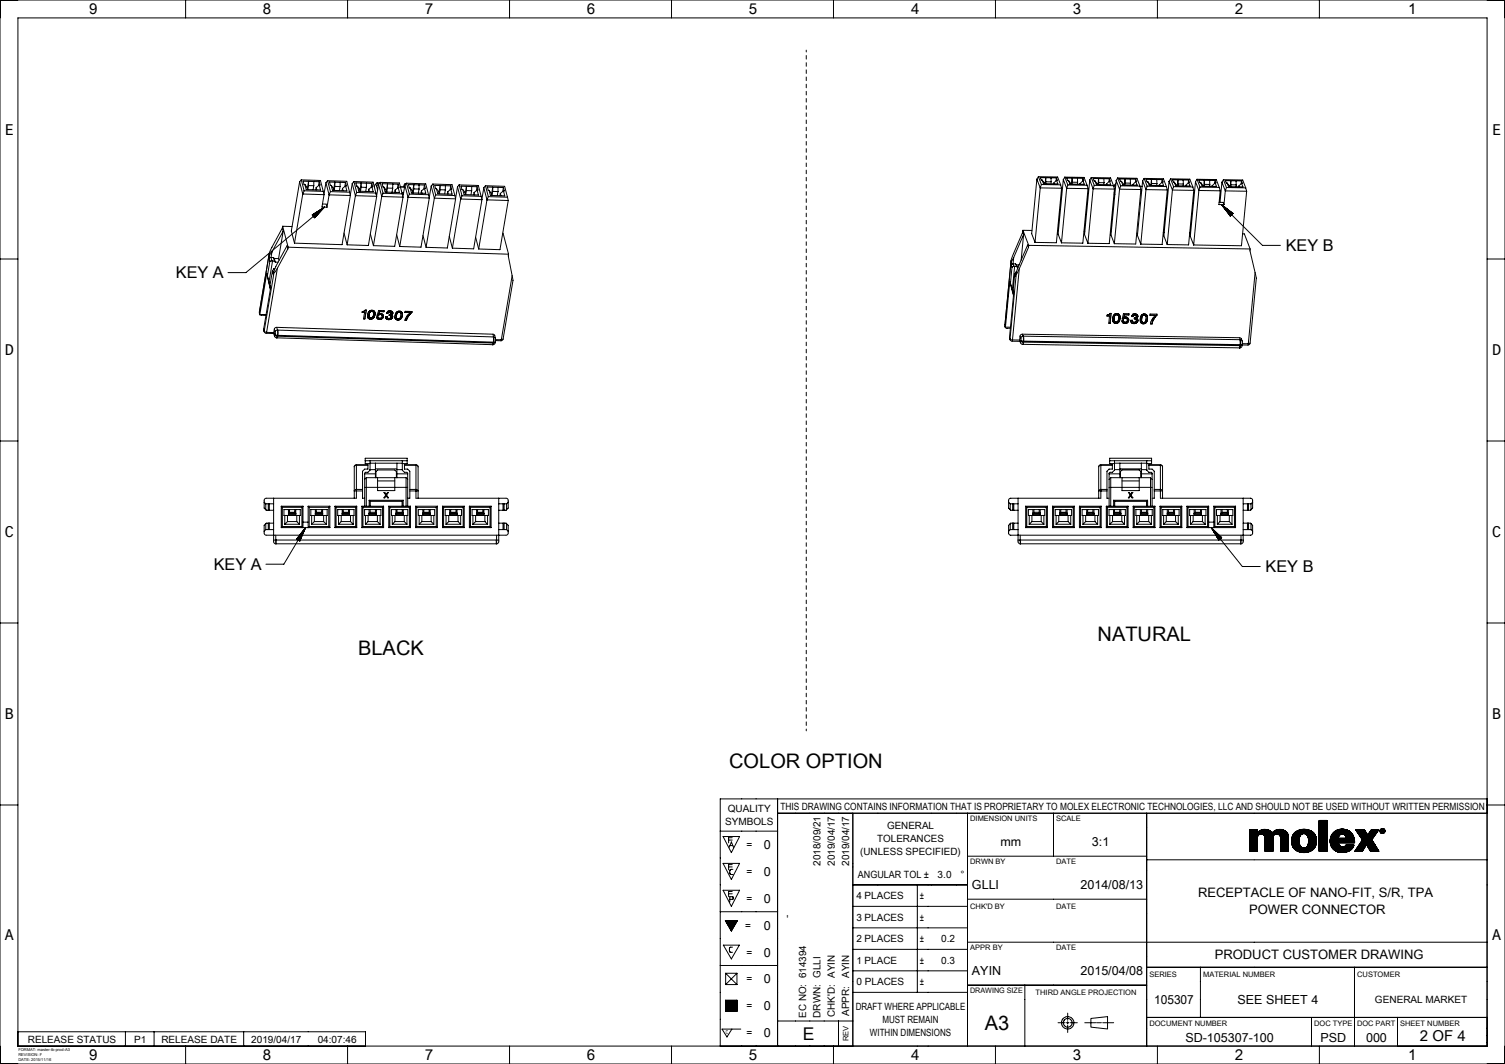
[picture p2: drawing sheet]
<svg xmlns="http://www.w3.org/2000/svg" width="420mm" height="297mm" viewBox="0 0 420 297" stroke-linecap="round" stroke-linejoin="round" font-family="sans-serif">
<defs><g id="words">
<g font-size="5.6">
<text x="306.3" y="179">NATURAL</text>
<text x="100" y="182.8">BLACK</text>
<text x="203.5" y="214.5">COLOR OPTION</text>
<text x="274.8" y="287.5">A3</text>
</g>
<text font-size="4.9" x="224.1" y="290.3">E</text>
<g font-size="4.5">
<text x="358.8" y="70.1">KEY B</text>
<text x="49.1" y="77.7">KEY A</text>
<text x="59.7" y="159.1">KEY A</text>
<text x="353.2" y="159.8">KEY B</text>
</g>
<g font-size="4.2">
<text x="24.8" y="4">9</text>
<text x="73.3" y="4">8</text>
<text x="118.5" y="4">7</text>
<text x="163.7" y="4">6</text>
<text x="208.9" y="4">5</text>
<text x="254.1" y="4">4</text>
<text x="299.3" y="4">3</text>
<text x="344.5" y="4">2</text>
<text x="393" y="4">1</text>
<text x="1.4" y="37.7">E</text>
<text x="416.4" y="37.7">E</text>
<text x="1.4" y="99.2">D</text>
<text x="416.4" y="99.2">D</text>
<text x="1.4" y="150">C</text>
<text x="416.4" y="150">C</text>
<text x="1.4" y="200.8">B</text>
<text x="416.4" y="200.8">B</text>
<text x="1.4" y="262.4">A</text>
<text x="416.4" y="262.4">A</text>
<text x="396.3" y="290.5">2 OF 4</text>
<text x="24.8" y="296">9</text>
<text x="73.3" y="296">8</text>
<text x="118.5" y="296">7</text>
<text x="163.7" y="296">6</text>
<text x="208.9" y="296">5</text>
<text x="254.1" y="296">4</text>
<text x="299.3" y="296">3</text>
<text x="344.5" y="296">2</text>
<text x="393" y="296">1</text>
</g>
<g font-size="3.6">
<text x="334.3" y="250.5">RECEPTACLE OF NANO-FIT, S/R, TPA</text>
<text x="348.6" y="255.1">POWER CONNECTOR</text>
<text x="339" y="267.8">PRODUCT CUSTOMER DRAWING</text>
</g>
<g font-size="3.5">
<text x="213.2" y="237">0</text>
<text x="279.2" y="236.2">mm</text>
<text x="304.7" y="236.3">3:1</text>
<text x="213.2" y="244.5">0</text>
<text x="271.2" y="248.3">GLLI</text>
<text x="301.5" y="248.3">2014/08/13</text>
<text x="213.2" y="252">0</text>
<text x="213.2" y="259.5">0</text>
<text x="213.2" y="267">0</text>
<text x="213.2" y="274.5">0</text>
<text x="271.2" y="272.2">AYIN</text>
<text x="301.5" y="272.3">2015/04/08</text>
<text x="322.1" y="280.3">105307</text>
<text x="345.4" y="280.3">SEE SHEET 4</text>
<text x="213.2" y="282">0</text>
<text x="213.2" y="289.5">0</text>
<text x="330.8" y="290.8">SD-105307-100</text>
<text x="368.5" y="290.8">PSD</text>
<text x="381.2" y="290.8">000</text>
</g>
<g font-size="2.8">
<text x="203.1" y="226.7">QUALITY</text>
<text x="217.8" y="226">THIS DRAWING CONTAINS INFORMATION THAT IS PROPRIETARY TO MOLEX ELECTRONIC TECHNOLOGIES, LLC AND SHOULD NOT BE USED WITHOUT WRITTEN PERMISSION</text>
<text x="202.4" y="230.3">SYMBOLS</text>
<text x="247.5" y="231.5">GENERAL</text>
<text x="208.3" y="236.8">=</text>
<text x="240.1" y="238.6">(UNLESS SPECIFIED)</text>
<text x="244.8" y="235">TOLERANCES</text>
<text x="208.3" y="244.3">=</text>
<text x="229" y="241.7" transform="rotate(-90 229 241.7)">2018/09/21</text>
<text x="233" y="241.7" transform="rotate(-90 233 241.7)">2019/04/17</text>
<text x="237" y="241.7" transform="rotate(-90 237 241.7)">2019/04/17</text>
<text x="239.4" y="245">ANGULAR TOL ±</text>
<text x="261.7" y="245">3.0</text>
<text x="268" y="245">°</text>
<text x="208.3" y="251.8">=</text>
<text x="239" y="251">4 PLACES</text>
<text x="256.7" y="251">±</text>
<text x="220.5" y="256.4" transform="rotate(-90 220.5 256.4)">-</text>
<text x="239" y="257">3 PLACES</text>
<text x="256.7" y="257">±</text>
<text x="208" y="259.3">=</text>
<text x="239" y="263">2 PLACES</text>
<text x="256.7" y="263">±</text>
<text x="262.7" y="263">0.2</text>
<text x="208.3" y="266.8">=</text>
<text x="239" y="269">1 PLACE</text>
<text x="256.7" y="269">±</text>
<text x="262.7" y="269">0.3</text>
<text x="208.3" y="274.3">=</text>
<text x="237" y="273" transform="rotate(-90 237 273)">AYIN</text>
<text x="239" y="275">0 PLACES</text>
<text x="256.7" y="275">±</text>
<text x="208.3" y="281.8">=</text>
<text x="238.8" y="282">DRAFT WHERE APPLICABLE</text>
<text x="383.7" y="280">GENERAL MARKET</text>
<text x="225" y="284.1" transform="rotate(-90 225 284.1)">EC NO: 614394</text>
<text x="229" y="284.1" transform="rotate(-90 229 284.1)">DRWN: GLLI</text>
<text x="233" y="283.9" transform="rotate(-90 233 283.9)">CHK'D: AYIN</text>
<text x="237" y="283.6" transform="rotate(-90 237 283.6)">APPR:</text>
<text x="246.3" y="285.5">MUST REMAIN</text>
<text x="7.8" y="291">RELEASE STATUS</text>
<text x="37.4" y="291">P1</text>
<text x="45" y="291">RELEASE DATE</text>
<text x="70.1" y="291">2019/04/17</text>
<text x="88.7" y="291">04:07:46</text>
<text x="208.3" y="289.3">=</text>
<text x="242.8" y="289.1">WITHIN DIMENSIONS</text>
</g>
<g font-size="2.1">
<text x="270.7" y="229.3">DIMENSION UNITS</text>
<text x="294.7" y="229.3">SCALE</text>
<text x="270.7" y="241.2">DRWN BY</text>
<text x="294.7" y="241.2">DATE</text>
<text x="270.7" y="253.8">CHK'D BY</text>
<text x="294.7" y="253.7">DATE</text>
<text x="270.7" y="265.2">APPR BY</text>
<text x="294.7" y="265.2">DATE</text>
<text x="320.7" y="272.8">SERIES</text>
<text x="335.7" y="272.8">MATERIAL NUMBER</text>
<text x="378.7" y="272.8">CUSTOMER</text>
<text x="270.7" y="277.3">DRAWING SIZE</text>
<text x="289" y="277.8">THIRD ANGLE PROJECTION</text>
<text x="320.7" y="286.3">DOCUMENT NUMBER</text>
<text x="366.7" y="286.3">DOC TYPE</text>
<text x="378.7" y="286.3">DOC PART</text>
<text x="390.8" y="286.3">SHEET NUMBER</text>
<text x="236.8" y="290.6" transform="rotate(-90 236.8 290.6)">REV</text>
</g>
<text font-size="1.5" x="202.5" y="288.6">C</text>
<g font-size="1.1">
<text x="5.1" y="293.5">FORMAT: master-tb-prod-A3</text>
<text x="5.1" y="294.9">REVISION: F</text>
<text x="5.1" y="296.3">DATE: 2015/11/16</text>
</g>
</g></defs>
<g fill="none" stroke="#000" stroke-width=".28">
<path d="M0 0h420v297h-420zM5 5h410v287h-410zM51.8 0v5M97 0v5M142.2 0v5M187.4 0v5M225 14v.5M225 15.5v1M225 17.5v1M225 19.5v1M232.6 0v5M277.8 0v5"/>
<path d="M323 0v5M368.2 0v5M225 21.5v1M225 23.5v1M225 25.5v1M225 27.5v1M225 29.5v1M225 31.5v1M225 33.5v1M225 35.5v1M225 37.5v1M225 39.5v1"/>
<path d="M83.6 50.8l-2.3 13.7 .9 3.4M83.6 50.8l.9 3.4M84.1 50.2l5.3 .2 .8 3M84.1 50.2l.8 3.1M84.1 50.2l-.5 .6M84.5 54.2l5.9 .1M84.5 54.2l-2.3 13.7M84.9 53.3l5.3 .1M84.9 53.3l-.4 .9M85.1 51.5l.3 1.4 4.1 .1-.4-1.4M85.1 51.5l.6 .8 .2 .6 .2-1.1M86.1 51.8h1.5"/>
<path d="M86.1 50.6l-.3 2M86.1 50.6h.1M86.1 50.6v1.2M87.3 59.9l-.1 .1M87.6 51.8l-.2 1.2M87.6 50.7h.1M87.6 50.7v1.1M87.9 59.5l-.7 .5M88.2 52.4l-.1 .6M88.2 52.4l.2 .6M88.7 59.8l-1 .9M88.9 58.9l-1.6 1.2 1-.8"/>
<path d="M89.1 50.7l-.2 1.1M89.1 50.7l-4.5-.1 .3 .9h.2M89.1 50.7l.2 1-.2-.1M89.1 51.6l-.9 .8M89.2 58.7l-1.8 1.5M89.5 59l-1.9 1.6 1.6-1.3M89.6 58.4l-2.2 1.9M90 56.9l1 .1 .3 .8M90 58.4l-2.5 2.1M90.2 53.4l.2 .9M90.2 58l-2.8 2.3M90.3 58.1l-2.8 2.3"/>
<path d="M90.4 54.3l-.6 3.5h1.5M90.6 57.8l-22 18.3h-5M90.6 57.8l-3.5 2.2M90.6 57.8l-2.8 3-.7-.8M91 51l-.6 3.2M91 51l.8 3.4M91.4 50.4l5.4 .2 .8 3.1M91.4 50.4l.8 3.1M91.4 50.4l-.4 .6M91.8 54.4l6 .2M91.8 54.4l-.5 3.4M92.2 53.5l5.4 .2"/>
<path d="M92.2 53.5l-.4 .9M92.4 51.8l.4 1.3 4 .2-.4-1.4M92.4 51.8l.6 .7 .2 .7M93.4 52l1.5 .1M93.4 52l-.2 1.2M93.5 50.9l-.4 1.9M93.5 50.9h.1M93.5 50.9l-.1 1.1M94.9 52.1l-.2 1.1M94.9 50.9h.1M94.9 50.9v1.2M95.5 53.2h.1"/>
<path d="M95.6 52.6l-.1 .6M95.6 52.6l.1 .6M96.4 51l-.2 1M96.4 51l-4.4-.2 .2 .9 .2 .1M96.4 51l.3 .9h-.3M96.4 51.9l-.8 .7M97.6 53.7l.2 .9M97.8 54.6l-2.3 13.7-13.3-.4M98.3 51.2l-.5 3.3M98.3 51.2l.9 3.4M98.8 50.7l5.3 .1 .9 3.6M98.8 50.7l.8 3"/>
<path d="M98.8 50.7l-.5 .5M99.2 54.6l5.9 .2M99.2 54.6l-2.3 13.7M99.6 53.7l5.3 .2 .2 .9M99.6 53.7l-.4 .9M99.8 52l.3 1.4 4 .1-.3-1.4M99.8 52l.6 .8 .1 .6M100.8 52.3h1.5M100.8 52.3l-.2 1.1M100.8 51.1h.1M100.8 51.1l-.3 2M100.8 51.1v1.2"/>
<path d="M102.3 52.3l-.2 1.1M102.3 51.1h.1M102.3 51.1v1.2M102.8 53.5h.1M102.9 52.8l-.1 .7M102.9 52.8l.2 .7M103.8 51.2l.2 .9h-.2M103.8 51.2l-.2 1.1M103.8 51.2l-4.5-.2 .2 1h.3M103.8 52.1l-.9 .7M105.1 51.9l-.3-.4-.3 .7M105.1 51.9l.3 1.2"/>
<path d="M105.1 54.8l-2.3 13.7-5.9-.2M105.3 51h.7M105.6 51.5l-.3-.5-.6 .5M105.6 51.5v.2M105.6 51.5l-.5 .4M105.6 51.5h.1M105.6 51.5l-.5 3.2M105.6 51.5l.9 3.4M106.1 50.9l5.4 .2 1 3.9M106.1 50.9l.8 3M106.1 50.9l-.5 .6M106.5 54.9l6 .1"/>
<path d="M106.5 54.9l-2.3 13.7M106.9 53.9l5.7 .3M106.9 53.9l-.4 1M107.1 52.2l.4 1.4 4 .1-.4-1.4M107.1 52.2l.6 .8 .2 .6M108.1 52.5h1.5M108.1 52.5l-.2 1.1M108.1 51.3l-.3 2M108.1 51.3h.1M108.1 51.3v1.2M109.6 52.5l-.2 1.2M109.6 51.4h.1"/>
<path d="M109.6 51.4v1.1M110.3 53.1l-.1 .6M110.3 53.1l.1 .6M111.1 51.4l-.2 1.1M111.1 51.4l-4.5-.1 .3 .9h.2M111.1 51.4l.3 1-.3-.1M111.1 52.3l-.8 .8M111.7 52.1l1.2 .1M111.7 52.2h1.2M112 53.3h.1M112.1 53.7h.5M112.5 55l-2.4 13.8-5.9-.2"/>
<path d="M113 51.7l-.6 3.2M113 51.7l.9 3.4M113.1 51.3h.2M113.2 51.4l-.3-.1-.3 .9M113.5 51.1l5.3 .2 .8 3.1M113.5 51.1l.7 3.1M113.5 51.1l-.5 .6M113.9 55.1l5.9 .2M113.9 55.1l-2.3 13.7M114.2 54.2l5.4 .2M114.2 54.2l-.3 .9M114.5 52.5l.3 1.3 4 .2-.3-1.4"/>
<path d="M114.5 52.5l.6 .7 .1 .7 .3-1.2M115.5 52.7l1.4 .1M115.5 51.6l-.3 1.9M115.5 51.6h.1M115.5 51.6v1.1M116.9 52.8l-.2 1.1M117 51.6h.1M117 51.6l-.1 1.2M117.5 53.9h.1M117.6 53.3l-.1 .6M117.6 53.3l.2 .6M118.4 51.7l-.1 1"/>
<path d="M118.4 51.7l-4.4-.2 .2 .9 .3 .1M118.4 51.7l.3 .9h-.2M118.5 52.6l-.9 .7M119.6 54.4l.2 .9M119.8 55.3l-2.3 13.7-5.9-.2M120.3 51.9l-.5 3.3M120.3 51.9l.9 3.4M120.8 51.4l-.5 .5M120.8 51.4l5.3 .1 .8 3.1M120.8 51.4l.8 3M121.2 55.3l-2.3 13.7M121.2 55.3l5.9 .2"/>
<path d="M121.6 54.4l5.3 .2M121.6 54.4l-.4 .9M121.8 52.7l.4 1.4 4 .1-.4-1.4M121.8 52.7l.6 .8 .2 .6M122.8 53h1.5M122.8 53l-.2 1.1M122.8 51.8l-.3 2M122.8 51.8h.1M122.8 51.8v1.2M124.3 53l-.2 1.1M124.3 51.8h.1M124.3 51.8v1.2"/>
<path d="M124.8 54.1v.1M124.9 53.5l-.1 .6M124.9 53.5l.2 .7M125.8 51.9l-.2 1.1M125.8 51.9l-4.5-.2 .3 1h.2M125.8 51.9l.2 .9h-.2M125.8 52.8l-.9 .7M126.9 54.6l.2 .9M127.1 55.5l-2.3 13.7-5.9-.2M127.7 52.2l-.6 3.2M127.7 52.2l.9 3.4M128.1 51.6l5.4 .2 .8 3"/>
<path d="M128.1 51.6l.8 3M128.1 51.6l-.4 .6M128.6 55.6l5.9 .1M128.6 55.6l-2.4 13.7M128.9 54.6l5.4 .2M128.9 54.6l-.3 1M129.1 52.9l.7 .8 .1 .6M129.1 52.9l.4 1.4 4 .1-.3-1.4M130.2 53.2h1.4M130.2 53.2l-.2 1.1M130.2 52l-.4 2M130.2 52h.1"/>
<path d="M130.2 52v1.2M131.6 53.2l-.2 1.2M131.6 52.1h.1M131.6 52.1v1.1M132.3 53.8l-.1 .6M132.3 53.8l.2 .6M133.1 52.1l-.1 1.1M133.1 52.1l-4.4-.1 .2 .9h.2M133.1 52.1l.3 1-.2-.1M133.2 53l-.9 .8M134.3 54.8l.2 .9M134.5 55.7l-2.3 13.8-6-.2"/>
<path d="M135 52.4l-.5 3.2M135 52.4l.9 3.4M135.5 51.8l5.3 .2 .8 3.1M135.5 51.8l.8 3.1M135.5 51.8l-.5 .6M135.9 55.8l5.9 .2M135.9 55.8l-2.3 13.7M136.3 54.9l5.3 .2M136.3 54.9l-.4 .9M136.5 53.2l.4 1.3 4 .2-.4-1.4M136.5 53.2l.6 .7 .2 .7M137.5 53.4l1.5 .1"/>
<path d="M137.5 53.4l-.2 1.2M137.5 52.3l-.3 1.9M137.5 52.3h.1M137.5 52.3v1.1M139 53.5l-.2 1.1M139 52.3h.1M139 52.3v1.2M139.5 54.6h.1M139.6 54l-.1 .6M139.6 54l.2 .6M140.5 52.4l-.2 1M140.5 52.4l-4.5-.2 .3 .9 .2 .1"/>
<path d="M140.5 52.4l.2 .9h-.2M140.5 53.3l-.9 .7M141.6 55.1l.2 .9M141.8 56l-2.3 13.7-5.9-.2M225 41.5v1M225 43.5v1M225 45.5v1M225 47.5v1M225 49.5v1M225 51.5v1M225 53.5v1M225 55.5v1"/>
<path d="M225 57.5v1M225 59.5v1M289.4 50l.9 2.4M289.4 50l-1.5 15.2 .9 2.5M289.8 49.3l5.4 .1 .8 2.2M289.8 49.3l-.4 .7M289.8 49.3l.8 2.2M290.3 52.4l6 .1M290.3 52.4l-1.5 15.3M290.6 51.5l5.4 .1M290.6 51.5l-.3 .9M290.8 50.3l.4 1h4l-.4-1"/>
<path d="M290.8 50.3l.7 1M291.8 49.6h.1M291.8 49.6l-.1 1.7M291.8 49.6l.1 1.1M291.9 50.7l1.4 .1M291.9 50.7l-.1 .6M293.3 49.6h.1M293.3 49.6v1.2M293.3 50.8v.5M294 51.1l.1 .2M294 51.1v.2M294.8 49.7l-4.5-.1 .3 .7h.2"/>
<path d="M294.8 49.7l.3 .6h-.3M294.8 49.7l-.1 .7M294.8 50.3l-.8 .8M296 51.6l.3 .9M296.3 52.5l-1.5 15.3-6-.1M296.7 50.1l-1.4 15.3 .9 2.4M296.7 50.1l1 2.5M297.2 49.4l.8 2.2M297.2 49.4l5.3 .1 .9 2.2M297.2 49.4l-.5 .7M297.7 52.6l5.9 .1M297.7 52.6l-1.5 15.2"/>
<path d="M298 51.6l5.4 .1M298 51.6l-.3 1M298.2 50.4l.7 1M298.2 50.4l.4 1h4l-.4-1M299.2 49.7l-.2 1.7M299.2 49.7h.1M299.2 49.7v1.2M299.2 50.9v.5M299.2 50.9h1.5M300.7 49.8h.1M300.7 49.8v1.1M300.7 50.9v.5"/>
<path d="M301.4 51.3l.1 .1M301.4 51.3v.1M302.2 49.8l-4.5-.1 .3 .7h.2M302.2 49.8l.2 .7-.2-.1M302.2 49.8l-.1 .7M302.2 50.4l-.8 .9M303.4 51.7l.2 1M303.6 52.7l-1.4 15.2-6-.1M304.1 50.3l-1.4 15.2 .9 2.4M304.1 50.3l1 2.4M304.5 49.6l.9 2.1M304.5 49.6l5.4 .1 .9 2.1"/>
<path d="M304.5 49.6l-.4 .7M305.1 52.7l5.9 .1M305.1 52.7l-1.5 15.2M305.4 51.7l5.4 .1M305.4 51.7l-.3 1M305.6 50.5l.4 1 4 .1-.4-1M305.6 50.5l.7 1M306.6 49.9l-.2 1.6M306.6 49.9h.1M306.6 49.9v1.1M306.6 51h1.5M306.6 51v.5"/>
<path d="M308.1 49.9h.1M308.1 49.9v1.1M308.1 51l-.1 .5M308.8 51.4v.1M309.6 49.9l-4.5-.1 .2 .7h.3M309.6 49.9l-.1 .8M309.6 49.9l.2 .7h-.2M309.6 50.6l-.8 .8M310.8 51.8l.2 1M310.8 51.9l.1-.1 .2 .2M310.9 54.2h.2M310.9 53.8l.2 .4"/>
<path d="M311 52.8l-1.4 15.2-6-.1M311.1 52l.2 .5M311.1 54.2v.1M311.4 51.7l-.3 .3M311.4 51.3h.1M311.4 51.3l-.6 .5M311.5 50.4l.9 2.4M311.5 50.4l-1.5 15.2 1 2.4M311.9 49.7l5.4 .1 .8 2.2M311.9 49.7l-.4 .7M311.9 49.7l.9 2.2M312.4 52.8l6 .1"/>
<path d="M312.4 52.8l-1.4 15.2M312.8 51.9l5.3 .1M312.8 51.9l-.4 .9M312.9 50.6l.8 1M312.9 50.6l.4 1 4.1 .1-.4-1M314 50l-.2 1.6M314 50h.1M314 50v1.1M314 51.1h1.5M314 51.1v.5M315.4 50h.1M315.4 50l.1 1.1"/>
<path d="M315.5 51.1l-.1 .6M316.2 51.5v.2M316.2 51.5l-.1 .2M316.9 50l-4.4-.1 .2 .7h.2M316.9 50l.3 .7h-.2M316.9 50v.8M317 50.7l-.8 .8M318.1 52l.3 .9M318.1 52h.6M318.3 53.5h.3M318.4 53.1h.2M318.4 52.9l-1.5 15.2-5.9-.1"/>
<path d="M318.9 50.5l-1.5 15.2 1 2.4M318.9 50.5l.9 2.4M319.3 49.8l-.4 .7M319.3 49.8l.8 2.2M319.3 49.8l5.4 .1 .8 2.2M319.8 52.9l6 .1M319.8 52.9l-1.4 15.2M320.1 52l-.3 .9M320.1 52l5.4 .1M320.3 50.7l.4 1 4 .1-.4-1M320.3 50.7l.7 1M321.3 50.1h.1"/>
<path d="M321.3 50.1l-.1 1.6M321.3 50.1l.1 1.1M321.4 51.2h1.5M321.4 51.2l-.1 .5M322.8 50.1h.1M322.8 50.1l.1 1.1M322.9 51.2l-.1 .6M323.5 51.6l.1 .2M323.5 51.6v.2M324.3 50.1h-4.5l.3 .6h.2M324.3 50.1l.3 .7h-.3M324.3 50.1l-.1 .8"/>
<path d="M324.3 50.8l-.8 .8M325.5 52.1l.3 .9M325.8 53l-1.5 15.2-5.9-.1M326.2 50.6l1 2.4M326.2 50.6l-1.4 15.2 .9 2.5M326.7 49.9l5.3 .1 .9 2.2M326.7 49.9l-.5 .7M326.7 49.9l.8 2.2M327.2 53l5.9 .1M327.2 53l-1.5 15.3M327.5 52.1l5.4 .1M327.5 52.1l-.3 .9"/>
<path d="M327.7 50.9l.4 1h4l-.4-1M327.7 50.9l.7 1M328.7 50.2h.1M328.7 50.2l-.1 1.7M328.7 50.2l.1 1.1M328.8 51.3l1.4 .1M328.8 51.3l-.1 .6M330.2 50.2h.1M330.2 50.2v1.2M330.2 51.4v.5M330.9 51.7l.1 .2M330.9 51.7v.2"/>
<path d="M331.7 50.3l-4.5-.1 .3 .7h.2M331.7 50.3l.3 .6h-.3M331.7 50.3l-.1 .7M331.7 50.9l-.8 .8M332.9 52.2l.2 .9M333.1 53.1l-1.4 15.3-6-.1M333.6 50.7l-1.4 15.3 .9 2.4M333.6 50.7l1 2.5M334 50l5.4 .1 .9 2.2M334 50l-.4 .7M334 50l.9 2.2M334.6 53.2l5.9 .1"/>
<path d="M334.6 53.2l-1.5 15.2M334.9 52.2l5.4 .1M334.9 52.2l-.3 1M335.1 51l.4 1h4l-.4-1M335.1 51l.7 1M336.1 50.3h.1M336.1 50.3l-.2 1.7M336.1 50.3v1.2M336.1 51.5h1.5M336.1 51.5v.5M337.6 50.4h.1M337.6 50.4v1.1"/>
<path d="M337.6 51.5v.5M338.3 51.9l.1 .1M338.3 51.9v.1M339.1 50.4l-4.5-.1 .2 .7h.3M339.1 50.4l.2 .7-.2-.1M339.1 50.4l-.1 .7M339.1 51l-.8 .9M340.2 56.5h1.1l.3 .6M340.3 52.3l.2 1M340.5 53.3l-.3 3.8h1.4M340.9 57.1l11.4 11.4h5M340.9 57.1l2.4 3.2"/>
<path d="M340.9 57.1l3.2 2.5M341 50.9l.9 2.4M341 50.9l-.5 5.6M341.2 57.3l2.5 2.6M341.3 57.7l2.3 2.3M341.4 50.2h5.4l.8 2.2M341.4 50.2l-.4 .7M341.4 50.2l.9 2.1M341.5 57.6l2.3 2.3M341.6 58l2 2M341.8 57.8l2 2M341.8 58.3l1.7 1.8"/>
<path d="M341.9 53.3l6 .1M341.9 53.3l-.3 3.8M342.3 52.3l5.3 .1M342.3 52.3l-.4 1M342.3 59l1.2 1.1M342.4 58.3l1.5 1.5M342.5 51.1l.3 1 4.1 .1-.4-1M342.5 51.1l.7 1M342.5 59.3l.9 .9M342.7 58.5l1.2 1.2M343 59.9l.4 .4M343.3 59l.7 .6"/>
<path d="M343.5 50.5h.1M343.5 50.5l-.2 1.6M343.5 50.5v1.1M343.5 51.6h1.5M343.5 51.6v.5M343.7 59.2l.3 .4M344 59.5l.1 .1M344.1 59.6l-.8 .7M344.9 50.5l.1 1.1M345 51.6l-.1 .5M345.7 52v.1M346.5 50.5l-4.5-.1 .2 .7h.3"/>
<path d="M346.5 50.5l.2 .7h-.2M346.5 50.5l-.1 .8M346.5 51.2l-.8 .8M347.6 52.4l.3 1M347.9 53.4l-1.4 15.2-13.4-.2M0 72.3h5M74.4 76.3l.2 .7M74.4 76.3l1 4.5M74.4 76.3l-1.9 11.5M75.1 72l.2 .9M75.1 70.8l-2.7 16.2M75.2 71.2l-.1 .8"/>
<path d="M75.3 72.9l-.7 4.1M75.3 79.7l.2 .7-1.9 11.5M75.3 79.7l.2 .8M75.6 71.9l-.5 .1M75.6 71.9h.7M75.6 71.9l.3 .9M75.9 72.8l-.6 .1M75.9 72.8l.2 .1M75.9 70.3l-.7 .9M75.9 70.3l-.3 1.6M76 75.6l.3 1 .1-.8M76 75.6l-.7 4.1"/>
<path d="M76.1 72.9l-1 5.9-.5-1.8M76.1 72.9h.5M76.3 71.9l.3 .3M76.3 71.9l.3 1M76.4 75.8l.1 .3M76.5 75l-.5 .6M76.5 75l.1 .4M76.5 76.1l-2.8 16.3M76.6 72.2h1.1M76.6 72.2l.2 1M76.6 72.9l.2 .3M76.7 74.9l-.2 .1"/>
<path d="M76.8 73.2h.8M77.4 74.9l-.9 1.2M77.4 74.9l-3 17.9M77.7 72.2l.2 .5M78.8 63.6l-3.2 6-.5 1.2 .1 .4M78.8 63.6l.2 .9M78.9 63.2l-.1 .4M78.9 63.2l1.5 5.8M78.9 63.2h2.6M79 64.5l-3.1 5.8M79 64.5l-1.3 7.7M80.3 69.5l-.2-.9-3.1 5.8-.6 1.4"/>
<path d="M80.3 69.5l-2.9 5.4M80.4 69l-.1 .5M80.4 69l61.5 2M88.2 60.4l-.4 .3M88.4 60.1l-.7 .6M96 65l.9 3.3M103.4 65.3l.8 3.3M110.7 65.5l.9 3.3M118 65.7l.9 3.3M125.4 66l.8 3.3M132.7 66.2l.9 3.3M140.3 65.1l1.6 5.9"/>
<path d="M141.9 71l-.1 .4 1.1 5.5M142.9 76.9l.3 1.4-2.8 16.3M142.9 76.9l-3 18M225 61.5v1M225 63.5v1M225 65.5v1M225 67.5v1M225 69.5v1M225 71.5v1M225 73.5v1M225 75.5v1M225 77.5v1"/>
<path d="M225 79.5v1M281.8 78.6l.2 .5M281.8 78.6l-1.2 12.7M281.8 78.6l1 3.9M282 79.1l.5 1.9M282.2 72.8l-1.7 17.8M282.2 73.9l.2 .6M282.2 73v.9M282.4 74.5l-.4 4.6M282.7 73.6l.3 .7M282.7 73.6l.7 .1M282.7 73.6l-.5 .3"/>
<path d="M282.9 71.9l-.7 1.1M282.9 71.9l-.2 1.7M283 74.3l-.6 .2M283 74.3l.1 .1M283.1 74.4l-.6 6.6M283.1 74.4h.6M283.2 76.5l-.5 4.5M283.4 73.7l.3 .2M283.4 73.7l.3 .7M283.5 76.3l.1 .2M283.5 76.3l-.1 .9-.2-.7M283.6 75.9l-.4 .6"/>
<path d="M283.6 75.9v.1M283.6 76.5l-1.7 18.1M283.7 73.9h.7M283.7 73.9l.2 .8M283.7 75.9h-.1M283.7 74.4l.2 .3M283.9 74.7h.2M284.4 75l-.8 1.5M284.4 75l-1.8 19.9M285.4 64.8l-2.9 6.7-.3 1.2v.3M285.4 64.8l.3 .6M285.5 64.3h2.5"/>
<path d="M285.5 64.3l1.6 4.2M285.5 64.3l-.1 .5M285.7 65.4l-.7 7.2M285.7 65.4l-2.8 6.5M287 69l-.2-.6-3.3 7.9M287 69l-2.6 6M287.1 68.5l-.1 .5M287.1 68.5l61.8 1M295.1 64.4l.3 .1M302.5 64.6h.2M309.9 64.7h.2M317.2 65.2h.3"/>
<path d="M324.6 64.9h.3M324.7 64.4l.2 .5M332 65h.3M343.2 60.2l.1 .1M346.8 65.3h.5l1.6 4.2M348.9 69.5l-.1 .5 1.5 6.1M350.3 76.1l.3 1.5-1.7 18.2M350.3 76.1l-1.9 19.9M415 72.3h5M72.4 87v.6M72.4 87v.4M72.4 87.4l.1 .4"/>
<path d="M72.5 87.8l1.7 .2M72.5 87.8h1.8M73.6 91.9l.1 .7M73.6 91.9l.1 .5M73.7 92.4l.7 .4M73.7 92.4v.2M73.7 92.6l.6 .4M74.3 93l2.1 .1M74.4 92.8l-.1 .2M74.4 92.8h2M76.4 92.8v.2M76.4 92.8l.2 1"/>
<path d="M76.6 91.9l-.2 .9M76.6 91.9l.2 .7M76.6 93.8l.6 .5M76.7 93.5l.7 .4M76.7 93.5l-.1 .3M76.8 92.6v.6M76.8 93.2l.6 .4M76.8 93.2l-.1 .3M77.2 94.3h.1M77.2 91.4l-.4 .1-.2 .4M77.2 91.4l.2 .7M77.2 91.4l60.4 1.9"/>
<path d="M77.3 94.3l60.2 1.9M77.4 93.9l-.2 .4M77.4 93.9l60.3 1.9M77.4 92.1v1.5M77.4 92.1l-.4 .2-.2 .3M77.4 92.1l.1 .1M77.4 93.6h.1M77.4 93.6v.3M77.5 92.1v.1M77.5 92.1l60.3 2M77.5 92.2v1.4M77.5 93.6l-.2 .7"/>
<path d="M77.5 93.6l60.3 1.9M101.1 87.2h.6M101.5 89h.3M101.7 87.2h.1M101.7 87.2h-.6v-.3l1.1-.3-.4 2.4M101.7 87.2l-.3 1.8h.4M102.6 88.5l.1 .2M102.6 88.5v.1M102.7 88.6l.1 .2M102.7 88.6v.1M102.8 88.8l.1 .1M102.9 88.9h.1"/>
<path d="M103 88.3h.1M103 88.9l.1 .1M103 88.9v.1M103 88v.3M103 88h.1M103 87.6v.4M103 87.6h.1M103.1 87.3l-.1 .3M103.1 87.3h.1M103.1 89l.2 .1M103.1 89h.1M103.2 87.1l-.1 .2"/>
<path d="M103.2 87.1h.1M103.3 89.1h.2M103.3 87.1h-.1M103.5 86.9l-.2 .2M103.5 86.9v.1M103.5 89l-.2 .1M103.5 89v.1M103.6 86.9l.6 .2M103.6 86.9l-.1 .1M103.6 86.9h.1M103.7 89h-.2M103.7 89v.1"/>
<path d="M103.7 89.1h-.2M103.9 89l-.2 .1M104 88.9l-.1 .1M104 88.9h.1M104.1 88.8l-.1 .1M104.2 87v.1M104.2 87.1l.1 .2M104.2 87.1v.1M104.3 87.3h.1M104.3 87.3a1.01 1.01 0 0 1-1 1.5l-.3-.5M104.3 88.6l-.2 .2M104.3 88.6h.1"/>
<path d="M104.5 88.2l-.1 .4M104.5 88.2v.1M104.6 88l-.1 .3M104.6 88h.1M104.6 88l.1-.5a1.06 1.06 0 0 0-1.3-.9 1.06 1.06 0 0 0-.8 1.3v.7M105.2 88.7l.1 .2M105.2 88.7v.1M105.2 88h.4M105.3 88.9h.1M105.4 88.9l.1 .1M105.4 88.9v.1M105.5 89l.2 .1"/>
<path d="M105.5 89h.1M105.6 88h.1M105.7 89.1l.2 .1M105.7 89.1h.1M105.7 87.9l-.1 .1M105.7 87.9h.1M105.7 87.6v.1M105.7 87.7a.85 .85 0 0 1 1.3 .6M105.8 87.8l-.1 .1M105.8 87.8h.1M105.9 89.2h.1M105.9 86.9l1.2 .1"/>
<path d="M105.9 86.9v.1M105.9 86.9l-.2 .8M106 89.1l-.1 .1M106 89.1h.2M106 89.1v.1M106.2 89.1l-.2 .1M106.3 87.8h.1M106.3 87.8h-.5M106.4 89l-.2 .1M106.4 87.8l.2 .3M106.5 89h-.1M106.6 88v.1"/>
<path d="M106.6 88l.1 .2M106.7 88.9l-.2 .1M106.7 88.2h.1M106.7 88.2a.6 .6 0 0 1-.5 .6 .6 .6 0 0 1-.7-.4h-.4l.1 .4M106.8 88.8l-.1 .1M106.8 88.8h.1M106.9 88.7l-.1 .1M106.9 88.7h.1M107 88.5l-.1 .2M107 88.2v.3M107 88.2v.1M107.1 87h.1"/>
<path d="M107.1 87l.1-.3h-1.5l-.5 1.3h.4M107.6 88.7l.1 .2M107.7 88.9l.2 .2M107.7 88.9h.1M107.9 89.1h.1M107.9 89.1l.4 .1M108 88.6v.1M108 88.7l.1-.3h-.5v.3M108.3 86.8v.1M108.3 86.9a.84 .84 0 0 1 1.3 .5M108.3 86.8l-.4 .6h.3M108.3 89.2h.3"/>
<path d="M108.3 89.2h.1M108.5 87.1l-.3 .3M108.5 87.1v.1M108.6 89.2h.1M108.6 87.1l-.1 .1M108.6 87.1h.2M108.6 87.1h-.1M108.7 88h.2M108.7 88l.2 .1M108.7 87l.1 .1M108.7 87l.2 .1M108.9 89.2h.1"/>
<path d="M108.9 89.2h-.3M108.9 87v.1M108.9 87l.2 .2M108.9 88v.1M108.9 88l.1 .2M109 88.2l.1 .1M109.1 89.1l-.2 .1M109.1 89.1h.1M109.1 87.1v.1M109.1 87.1l.1 .2M109.1 88.3a.61 .61 0 0 1-.4 .6 .61 .61 0 0 1-.7-.2M109.2 87.2v.1"/>
<path d="M109.2 87.3l-.1 .4h-.5l.1 .3M109.3 87.9h.1M109.3 87.9l.3 .7M109.3 88.9l-.2 .2M109.3 88.9h.1M109.4 88.8l-.1 .1M109.4 88.8h.1M109.5 88.8l-.2 .1M109.5 87.6l-.2 .3M109.5 87.6v.1M109.6 88.6l-.2 .2M109.6 88.6l-.1 .2"/>
<path d="M109.6 87.5l-.1 .2M109.6 87.5h.1M109.6 87.3v.2M109.6 87.3v.1M110.3 88.9l.1 .1M110.4 89l.1 .1M110.5 89.1l.1 .1M110.6 88.6h.1M110.6 89.2l.3 .1M110.9 89.3h.3M110.9 89.3h.1M111 87.3h.1"/>
<path d="M111 87.3l-.4 1.3M111.1 87.2h.1M111.1 87.2l-.1 .1M111.2 89.3h.1M111.3 87.1l.2 .1M111.3 87.1l-.2 .1M111.3 87.1h.1M111.3 89.3h.1M111.3 89.3h-.1M111.5 89.2h.1M111.5 89.2l-.2 .1M111.5 87.1v.1"/>
<path d="M111.5 87.1l.2 .1M111.6 89.1v.1M111.6 89.2h-.1M111.7 87.2h.1M111.7 87.2l.1 .1M111.8 89.1h.1M111.8 89.1h-.2M111.8 89.1l-.2 .1M111.8 87.3l.1 .1zM111.9 87.4v.2M111.9 88.9v.1M111.9 88.9l-.1 .2"/>
<path d="M111.9 89l-.1 .1M111.9 87.5v.1M111.9 87.6a1.01 1.01 0 0 1-.9 1.4l-.4-.4M112 88.8h.1M112 88.8l-.1 .2M112.1 88.7h.1M112.1 88.7l-.1 .1M112.2 88.5l-.1 .2M112.2 88.2v.3M112.3 88l-.1 .2M112.3 88h.1M112.3 87.5v.5"/>
<path d="M112.3 87.5a1.09 1.09 0 0 0-1.3-.6 1.09 1.09 0 0 0-.8 1.3l.1 .7M113.4 89.4h.1M113.6 88.9h.1M113.6 88.9l-.2 .5M113.6 88.9l-.1 .5M113.8 88.5v.1M113.8 88.5l-.2 .4M113.8 88.6l-.2 .3M114 88.2h.1M114 88.2l-.2 .4M114.5 87.2v.1M114.5 87.3l-1.3 1.6-.2 .4 .4 .1"/>
<path d="M114.9 87.2h.1M114.9 87.2l-.9 1M114.9 87.2l.1-.2-1.9-.1-.1 .3 1.5 .1M137.6 93.3l.4 .2 .3 .9M137.6 93.3l.2 .8M137.7 94.1h.1M137.7 94.1v1.3l-.3 .8M137.7 95.8l-.2 .4M137.8 94.1v1.4M137.8 94.1l.5 .3M137.8 95.5l-.1 .3M138.2 95.5l-.5 .3"/>
<path d="M138.2 95.5l-.2 .6-.5 .1M138.3 94.4v.9M138.3 95.3l-.5 .2M138.3 95.3h.1M138.3 95.3l-.1 .2M138.3 95.1h1.5M138.3 94.8l1.6 .1M139.9 94.9l-.1 .2M140.4 94.6l-.6 .5M140.4 94.6l-.5 .3M225 81.5v1M225 83.5v1"/>
<path d="M225 85.5v1M225 87.5v1M225 89.5v1M225 91.5v1M225 93.5v1M225 95.5v1M225 97.5v1M225 99.5v1M280.5 90.6h.1M280.5 90.6v.7M280.5 90.6v.4M280.5 91v.3"/>
<path d="M280.5 91l.1 .3M280.5 91.3l.1 .1M280.6 91.3l.3 .3h1.1M280.6 91.3h1.4M281.7 94.2l.2 .7M281.7 94.2l.2 .4M281.9 94.6l.7 .3M281.9 94.6v.3M281.9 94.9l.5 .3M282.4 95.2l2.2 .1M282.5 81l.4 1.3M282.6 94.9l-.2 .3"/>
<path d="M282.6 94.9h2M282.7 81l.2 .5-1.2 12.7M282.7 81l.2 .7M284.6 94.9v.2M284.6 94.9l.2 .8M284.7 93.8l-.1 1.1M284.7 93.8l.2 .6M284.9 94.4v.6M284.9 95.2l.7 .3M284.9 95.2l-.1 .5M284.9 95l.7 .2M284.9 95v.2"/>
<path d="M285.3 93.3l-.4 .1-.2 .4M285.3 93.3l60.6 1M285.3 93.3l.2 .5M285.4 96.1l60.6 1M285.5 93.8l-.4 .2-.2 .4M285.5 93.8l.1 1.4M285.5 93.8l60.5 1M285.6 95.5a.42 .42 0 0 1-.3 .6 .42 .42 0 0 1-.5-.4M285.6 95.5l60.6 1M285.6 95.2l60.6 1M285.6 95.2v.3M285.6 93.8h.1"/>
<path d="M285.6 93.8l.1 1.3-.2 1M309.6 88.2h.1M309.6 88.2l-.2 2h.4M310.1 87.5l-.3 2.7M310.1 87.5l-1.1 .4-.1 .3h.7M310.6 89.7l.2 .3M310.7 89.9l.3 .2M310.7 89.9l.1 .1M310.9 89.1v.4M310.9 89.4l.1 .2M310.9 89.4v.1M310.9 88.6v.5"/>
<path d="M310.9 88.6l.1 .1M310.9 90.1l.2 .1M310.9 90.1h.1M311 88.7l-.1 .4M311 89.6h.1M311 88.3l-.1 .3M311 88.3h.1M311.1 88.1l-.1 .2M311.1 88.1h.1M311.1 90.2h.2M311.2 88l-.1 .1M311.2 88h.1"/>
<path d="M311.3 87.9l-.1 .1M311.3 87.9h.1M311.4 87.9l-.2 .1M311.5 87.8h.3M311.5 87.8l-.2 .1M311.5 87.8v.1M311.7 90.2h-.4M311.8 87.8l.1 .1M311.8 87.8v.1M311.9 90.1l-.2 .1M311.9 90.1v.1M311.9 90.2h-.2"/>
<path d="M311.9 87.9l.2 .2M311.9 87.9h.1M312 90.1h-.1M312 90.1h.1M312.1 88.1h.1M312.1 88.1a1.15 1.15 0 0 1-.8 1.8l-.3-.3M312.2 89.8l-.2 .3M312.2 89.8v.1M312.3 89.7l-.1 .2M312.3 89.7h.1M312.4 89.5l-.1 .2M312.4 89.5h.1"/>
<path d="M312.5 89l-.1 .5M312.5 89h.1M312.6 88.7l-.1 .3M312.6 88.7v.1M312.6 88.8l-.1-.6a1.03 1.03 0 0 0-1.2-.7 1.03 1.03 0 0 0-.8 1.2l.1 1M313.2 89.8l.3 .4M313.2 89.8v.1M313.5 90.2h.2M313.5 89.6v.1M313.5 89.7v-.2h-.4l.1 .4M313.5 89h.1M313.6 88.6h.1"/>
<path d="M313.6 88.9l-.1 .1M313.6 88.9h.1M313.6 88.6a.85 .85 0 0 1 1.3 .5M313.7 90.2l.2 .1M313.8 88.8l-.2 .1M313.8 88.8h.1M313.8 87.9h1.2M313.8 87.9l-.2 .7M313.9 90.3h.1M314 90.3h.1M314.2 88.8h-.4M314.2 88.8h.2"/>
<path d="M314.4 88.8l.1 .2M314.4 90.2h.1M314.4 90.2l-.4 .1M314.5 88.9l.1 .2M314.5 88.9v.1M314.5 90.1h.1M314.5 90.1l-.1 .1M314.6 89v.1M314.6 89.1a.61 .61 0 0 1-.3 .8 .61 .61 0 0 1-.8-.2M314.7 90h.1M314.7 90l-.2 .1M314.8 89.9l-.1 .1"/>
<path d="M314.8 89.9h.1M314.9 89.1l-.1 .8M315 87.9h.1M315 87.9v-.3l-1.5-.1-.3 1.5h.3M315.9 90.2h.1M315.9 90.2l.7 .1M316 89.7h.1M316 89.7v-.3h-.4l.4 .8M316.1 88.3h.1M316.2 87.7h.1M316.2 87.7l.8-.1 .5 .5M316.2 87.7l-.4 .7 .3-.1"/>
<path d="M316.5 87.9l-.4 .4M316.5 87.9v.1M316.6 87.9h.2M316.6 87.9h.1M316.6 87.9h-.1M316.7 89h.2M316.8 87.9h-.2M316.8 87.9l.1 .1M316.9 89l.1 .1M316.9 89h.1M316.9 90.2l-.3 .1M316.9 90.2v.1"/>
<path d="M316.9 90.3h-.3M316.9 87.9v.1M316.9 87.9l.1 .1M317 89.1h.1M317 89.1l.1 .2M317 88h.1M317 88l.1 .1M317.1 88.1h.1M317.1 88.1l-.1 .5-.4 .1 .1 .3M317.1 89.3a.6 .6 0 0 1-.4 .7 .6 .6 0 0 1-.7-.3M317.1 90.1v.1M317.1 90.1l-.2 .2"/>
<path d="M317.2 88.8h.1M317.2 88.8l.4 .6M317.3 88.7v.1M317.3 88.7l-.1 .1M317.3 90h.1M317.3 90l-.2 .2M317.4 89.8h.1M317.4 89.8l-.1 .2M317.5 89.8l-.2 .2M317.5 88.5l-.2 .3M317.5 88.5v.1M317.5 88.1v.2"/>
<path d="M317.5 88.4v.2M317.5 88.4h.1M317.5 88.2v.2M317.5 88.2v.1M317.5 89.6h.1M317.5 89.6l-.1 .2M317.6 89.6l-.1 .2M317.6 89.4l-.1 .2M317.6 89.4v.2M318.3 89.9v.1M318.3 89.9l.1 .2M318.4 90.1h.1"/>
<path d="M318.4 90.1l.2 .2M318.6 89.2v.4M318.6 89.6h.1M318.6 89.6v.2M318.6 88.8v.4M318.6 90.3h.2M318.6 89.7v.1M318.7 88.4l-.1 .4M318.7 88.4h.1M318.8 88.2l-.1 .2M318.8 88.2h.1M318.8 90.3h.1"/>
<path d="M318.8 90.3l.2 .1M318.9 88.1h.1M318.9 88.1l-.1 .1M318.9 90.3l.3 .1M318.9 90.3l.1 .1M319 88l-.1 .1M319 88h.1M319.2 88h.2M319.2 88h-.2M319.2 88h.1M319.2 90.4h.1M319.4 90.3l-.2 .1"/>
<path d="M319.4 88h.1M319.4 88h.2M319.5 90.3h-.1M319.5 90.3h.1M319.6 90.3h-.2M319.6 88v.1M319.6 88l.2 .3M319.7 90.2h.1M319.7 90.2l-.2 .1M319.8 88.2v.1M319.8 88.3a1.15 1.15 0 0 1-.8 1.7l-.4-.2M319.9 90l-.2 .2"/>
<path d="M320 89.8l-.1 .2M320.1 89.6v.1M320.1 89.6l-.1 .2M320.1 89.4v.1M320.1 89.4v.2M320.2 89.1v.1M320.2 89.1l-.1 .4M320.2 88.9h.1M320.2 88.9v.3M320.2 88.9v-.5a1.03 1.03 0 0 0-1.2-.7 1.03 1.03 0 0 0-.8 1.2l.1 1.1M320.9 88h1.5M321.5 90.4h.1"/>
<path d="M321.6 89.9l-.1 .5M321.8 89.5l-.2 .4M322 89.1l-.2 .4M322 89.1h.1M322.3 88.6l-.3 .5M322.3 88.6h.1M322.4 88l-1.2 1.9-.1 .5h.4M322.8 88l.1-.3h-2v.3M322.8 88l-.5 .6M322.8 88h.1M345.9 94.3l.5 .2 .2 .7M345.9 94.3l.2 .5"/>
<path d="M346 94.8h.1M346 94.8l.1 1.7M346.1 96.5l-.2 .6zM346.1 94.8l.1 1.4M346.1 94.8l.5 .4M346.2 96.5l-.2 .6M346.2 96.2v.3M346.6 95.2l.1 .8M346.7 96.3l-.5 .2M346.7 96.3l-.3 .6-.4 .2M346.7 96.3h.1M346.7 96.3h1.6"/>
<path d="M346.7 96v.3M346.7 96l-.5 .2M346.7 95.9l1.7 .1M348.4 96l-.1 .3M348.9 95.8l-.1 .3-.5 .2M348.9 95.8l-.5 .2M225 101.5v1M225 103.5v1M225 105.5v1M225 107.5v1M225 109.5v1M225 111.5v1"/>
<path d="M225 113.5v1M225 115.5v1M225 117.5v1M225 119.5v1M0 123.1h5M76.4 139.1v11.7M98.9 130.3v8.8M99.5 129.7l-.5 .2-.1 .4M99.5 129.7h3.2v.2M99.5 137v2.1l-25.5 .1-.3 .4v2.2l.6 .6h2.1M99.5 136.6l-.5 .1-.1 .3h.6M99.5 136.6v.4"/>
<path d="M99.5 129.9l-.5 .1-.1 .3M99.5 129.7v.2M99.5 129.9v6.7M99.5 137h1.7M99.5 136.6h1.7M99.5 129.9h3.2M101.2 136.6v.4M101.2 137v2.1h.6M101.8 133.8v2.2M101.8 132.3h3M101.8 136v5.3M101.8 136h12"/>
<path d="M101.9 128.6h11.7M102.2 133.3v8M102.2 133.3h11.1M102.2 133.3l-.4 .5M102.7 129.9v1h-.9l-.6 .6v5.1M103 139.6h9.5M103 139.6l.3 .3M103 139.6v1.7M103.3 128.6v2.6l-.6 .6-.9 .2v1.8M103.3 129.3h9M103.3 131.1h1.5M103.3 129.4h-1.4v-1.5h11.7v1.5h-1.3"/>
<path d="M103.3 139.9h8.9M103.3 139.9v1.4M104.8 130.9h6M104.8 129.3v4M104.9 133.3v-1.7l.5-.4h4.8l.4 .4v1.7M105.4 133.3v3.6h4.8v-3.6M105.4 134.2h4.8M107.2 137.5h.2l.4 .5 .3-.5h.3l-.5 .7 .5 .8h-.2l-.4-.6-.4 .6h-.3l.6-.8zM110.8 132.3h3M110.8 131.1h1.5M110.8 129.3v4M112.2 139.9v1.4"/>
<path d="M112.3 128.6v2.6l.6 .6 .8 .2 .1 1.8M112.5 139.6l-.3 .3M112.5 139.6v1.7M112.9 129.9v1h.9l.6 .6v5.1M112.9 129.9h3.2M113.3 133.3v8M113.3 133.3l.5 .5M113.8 133.8v2.2M113.8 136v5.3M114.4 136.6v.4M114.4 137v2.1h-.6M114.4 137h1.7"/>
<path d="M114.4 136.6h1.7M116.1 129.7l.4 .2 .2 .4M116.1 129.7h-3.2v.2M116.1 137v2.1l25.5 .1 .2 .4v2.2l-.6 .6h-2M116.1 136.6l.4 .1 .2 .3h-.6M116.1 136.6v.4M116.1 129.9l.4 .1 .2 .3M116.1 129.7v.2M116.1 129.9v6.7M116.7 130.3v8.8M139.2 139.1v11.7M225 121.5v1"/>
<path d="M225 123.5v1M225 125.5v1M225 127.5v1M225 129.5v1M225 131.5v1M225 133.5v1M225 135.5v1M225 137.5v1M225 139.5v1M284.1 139.1v11.7M306.6 130.3v8.8M307.2 129.7l-.4 .2-.2 .4"/>
<path d="M307.2 129.7h3.2v.2M307.2 137v2.1l-25.5 .1-.2 .4v2.2l.6 .6h2M307.2 136.6l-.4 .1-.2 .3h.6M307.2 136.6v.4M307.2 129.9l-.4 .1-.2 .3M307.2 129.7v.2M307.2 137h1.7M307.2 136.6h1.7M307.2 129.9h3.2M307.2 129.9v6.7M308.9 136.6v.4M308.9 137v2.1h.6"/>
<path d="M309.5 133.8v2.2M309.5 132.3h3M309.5 136v5.3M309.5 136h12M309.7 128.6h11.7M310 133.3v8M310 133.3h11.1M310 133.3l-.5 .5M310.4 129.9v1h-.9l-.6 .6v5.1M310.8 139.6l.3 .3M310.8 139.6h9.5M310.8 139.6v1.7"/>
<path d="M311 128.6v2.6l-.6 .6-.8 .2-.1 1.8M311 129.3h9M311 131.1h1.5M311 129.4h-1.3v-1.5h11.7v1.5h-1.4M311.1 139.9h8.9M311.1 139.9v1.4M312.5 129.3v4M312.5 130.9h6M312.7 133.3v-1.7l.4-.4h4.8l.5 .4v1.7M313.1 133.3v3.6h4.8v-3.6M313.1 134.2h4.8M314.9 137.5h.2l.4 .5 .4-.5h.2l-.5 .7 .6 .8h-.3l-.4-.6-.4 .6h-.2l.5-.8z"/>
<path d="M318.5 132.3h3M318.5 129.3v4M318.5 131.1h1.5M320 139.9v1.4M320 128.6v2.6l.6 .6 .9 .2v1.8M320.3 139.6l-.3 .3M320.3 139.6v1.7M320.6 129.9v1h.9l.6 .6v5.1M320.6 129.9h3.2M321.1 133.3v8M321.1 133.3l.4 .5M321.5 133.8v2.2"/>
<path d="M321.5 136v5.3M322.1 136.6v.4M322.1 137v2.1h-.6M322.1 137h1.7M322.1 136.6h1.7M323.8 129.7l.5 .2 .1 .4M323.8 129.7h-3.2v.2M323.8 137v2.1l25.5 .1 .3 .4v2.2l-.6 .6h-2.1M323.8 136.6l.5 .1 .1 .3h-.6M323.8 136.6v.4M323.8 129.9l.5 .1 .1 .3M323.8 129.7v.2"/>
<path d="M323.8 129.9v6.7M324.4 130.3v8.8M346.9 139.1v11.7M415 123.1h5M73.7 140.2l.5 .4M74.2 140.6h2.2M74.2 147.8h2.2M74.2 147.8l-.5 .5M74.2 140.6v1.7M74.2 146.2v1.6M74.9 140.6v1.8M74.9 146v1.8"/>
<path d="M75.2 140.6v1.8M75.2 146v1.8M76.4 150.8v.6l.6 .4M76.4 146h-2.1l-.6 .6v2.3l.3 .4h67.6l.2-.4v-2.3l-.6-.6h-2M76.4 150.8h.6M77 150.8v1M77 151.8h61.6M77 150.8h61.6M77 149.4v1.4M77.1 150.8v1M77.1 150.7v.1M78.5 141.3h6.1"/>
<path d="M78.5 147.3h13.6M78.5 141.3l.3 .3M78.5 141.3v6M78.8 141.6h5.5M78.8 147h5.5M78.8 141.6v5.4M78.8 147l-.3 .3M79.5 146.3h4.1M79.5 143.9v2.4M80.2 145.6v-1.7h-1v-1.7h4.6v1.7h-1v1.7M80.2 145.6h2.6M80.2 145.6l-.7 .7"/>
<path d="M80.5 143.2h2M80.5 143.7h2M80.5 142.2v1.7h2v-1.7M80.5 143.4h2M80.8 143h1.5M80.8 142.2v1M82.3 142.2v1M82.8 145.6l.8 .7M83.1 150l-.3 .5 .1-.2M83.6 143.9v2.4M83.6 149.4l-.7 1.1M83.7 150.9v.1"/>
<path d="M83.8 149.1l-.8 1.5M83.9 150.5l-.3 .5M84.3 141.6v5.4M84.3 148.5l-1.3 2.1M84.4 149.4l-.9 1.5 .7-1.1M84.5 149.1l-1.1 1.7M84.5 148.2l-1.4 2.4M84.6 145.7h1.4M84.6 141.3l-.3 .3M84.6 141.3v6l-.3-.3M84.8 147.9l-1.7 2.8M84.8 148.4l-1.4 2.4"/>
<path d="M85.1 147.6l-1.8 3.2 1.7-2.8M85.3 147.3l-6.1 10.2h-5M85.3 147.3l-2.5 3.1 .9 .6M85.3 147.3l-1.6 3.7M86 141.3h6.1M86 141.3v6l.3-.3M86 141.3l.3 .3M86.3 141.6h5.5M86.3 147h5.5M86.3 141.6v5.4M87 146.3h4.1M87 143.9v2.4"/>
<path d="M87.7 145.6v-1.7h-1v-1.7h4.6v1.7h-1v1.7M87.7 145.6h2.6M87.7 145.6l-.7 .7M88 143.2h2M88 143.7h2M88 142.2v1.7h2v-1.7M88 143.4h2M88.3 143h1.5M88.3 142.2v1M89.8 142.2v1M90.3 145.6l.8 .7M91.1 143.9v2.4"/>
<path d="M91.8 147l.3 .3M91.8 141.6v5.4M92.1 141.3l-.3 .3M92.1 141.3v6M93.5 141.3h6.1M93.5 147.3h6.1M93.5 141.3l.3 .3M93.5 141.3v6M93.8 141.6h5.5M93.8 147h5.5M93.8 141.6v5.4M93.8 147l-.3 .3"/>
<path d="M94.5 146.3h4.1M94.5 143.9v2.4M95.2 145.6v-1.7h-1v-1.7h4.6v1.7h-1v1.7M95.2 145.6h2.6M95.2 145.6l-.7 .7M95.5 143.2h2M95.5 143.7h2M95.5 142.2v1.7h2v-1.7M95.5 143.4h2M95.8 143h1.5M95.8 142.2v1M97.3 142.2v1"/>
<path d="M97.8 145.6l.8 .7M98.6 143.9v2.4M99.3 141.6v5.4M99.3 147l.3 .3M99.6 141.3l-.3 .3M99.6 141.3v6M101 141.3h6.1M101 147.3h6.1M101 141.3l.3 .3M101 141.3v6M101.3 141.6h5.5M101.3 147h5.5"/>
<path d="M101.3 141.6v5.4M101.3 147l-.3 .3M102 146.3h4.1M102 143.9v2.4M102.7 145.6v-1.7h-1v-1.7h4.6v1.7h-1v1.7M102.7 145.6h2.6M102.7 145.6l-.7 .7M103 143.2h2M103 143.7h2M103 142.2v1.7h2v-1.7M103 143.4h2M103.3 143h1.5"/>
<path d="M103.3 142.2v1M104.8 142.2v1M105.3 145.6l.8 .7M106.1 143.9v2.4M106.8 141.6v5.4M106.8 147l.3 .3M107.1 141.3l-.3 .3M107.1 141.3v6M108.5 141.3h6.1M108.5 147.3h6.1M108.5 141.3l.3 .3M108.5 141.3v6"/>
<path d="M108.8 141.6h5.5M108.8 147h5.5M108.8 141.6v5.4M108.8 147l-.3 .3M109.5 146.3h4.1M109.5 143.9v2.4M110.2 145.6v-1.7h-1v-1.7h4.6v1.7h-1v1.7M110.2 145.6h2.6M110.2 145.6l-.7 .7M110.5 143.2h2M110.5 143.7h2M110.5 142.2v1.7h2v-1.7"/>
<path d="M110.5 143.4h2M110.8 143h1.5M110.8 142.2v1M112.3 142.2v1M112.8 145.6l.8 .7M113.6 143.9v2.4M114.3 141.6v5.4M114.3 147l.3 .3M114.6 141.3l-.3 .3M114.6 141.3v6M116 141.3h6.1M116 147.3h6.1"/>
<path d="M116 141.3l.3 .3M116 141.3v6M116.3 141.6h5.5M116.3 147h5.5M116.3 147l-.3 .3M116.3 141.6v5.4M117 146.3h4.1M117 143.9v2.4M117.7 145.6v-1.7h-1v-1.7h4.6v1.7h-1v1.7M117.7 145.6h2.6M117.7 145.6l-.7 .7M118 143.2h2"/>
<path d="M118 143.7h2M118 142.2v1.7h2v-1.7M118 143.4h2M118.3 143h1.5M118.3 142.2v1M119.8 142.2v1M120.3 145.6l.8 .7M121.1 143.9v2.4M121.8 147l.3 .3M121.8 141.6v5.4M122.1 141.3l-.3 .3M122.1 141.3v6"/>
<path d="M123.5 141.3h6.1M123.5 147.3h6.1M123.5 141.3l.3 .3M123.5 141.3v6M123.8 141.6h5.5M123.8 147h5.5M123.8 141.6v5.4M123.8 147l-.3 .3M124.5 146.3h4.1M124.5 143.9v2.4M125.2 145.6v-1.7h-1v-1.7h4.6v1.7h-1v1.7M125.2 145.6h2.6"/>
<path d="M125.2 145.6l-.7 .7M125.5 143.2h2M125.5 143.7h2M125.5 142.2v1.7h2v-1.7M125.5 143.4h2M125.8 143h1.5M125.8 142.2v1M127.3 142.2v1M127.8 145.6l.8 .7M128.6 143.9v2.4M129.3 147l.3 .3M129.3 141.6v5.4"/>
<path d="M129.6 141.3l-.3 .3M129.6 141.3v6M131 141.3h6.1M131 147.3h6.1M131 141.3l.3 .3M131 141.3v6M131.3 141.6h5.5M131.3 147h5.5M131.3 141.6v5.4M131.3 147l-.3 .3M132 146.3h4.1M132 143.9v2.4"/>
<path d="M132.7 145.6v-1.7h-1v-1.7h4.6v1.7h-1v1.7M132.7 145.6h2.6M132.7 145.6l-.7 .7M133 143.2h2M133 143.7h2M133 142.2v1.7h2v-1.7M133 143.4h2M133.3 143h1.5M133.3 142.2v1M134.8 142.2v1M135.3 145.6l.8 .7M136.1 143.9v2.4"/>
<path d="M136.8 147l.3 .3M136.8 141.6v5.4M137.1 141.3l-.3 .3M137.1 141.3v6M138.5 150.8v1M138.5 150.7v.1M138.6 150.8v1M138.6 150.8h.6M138.6 149.4v1.4M139.2 150.8l-.1 .6-.5 .4M139.2 140.6h2.2M139.2 147.8h2.2"/>
<path d="M140.4 140.6v1.8M140.4 146v1.8M140.7 140.6v1.8M140.7 146v1.8M141.4 147.8l.4 .5M141.4 140.6v1.7M141.4 146.2v1.6M141.8 140.2l-.4 .4M225 141.5v1M225 143.5v1M225 145.5v1M225 147.5v1"/>
<path d="M225 149.5v1M225 151.5v1M225 153.5v1M225 155.5v1M225 157.5v1M225 159.5v1M281.5 140.2l.4 .4M281.9 140.6h2.2M281.9 147.8l-.4 .5M281.9 147.8h2.2M281.9 140.6v1.7M281.9 146.2v1.6"/>
<path d="M282.6 140.6v1.8M282.6 146v1.8M282.9 140.6v1.8M282.9 146v1.8M284.1 150.8l.1 .6 .5 .4M284.1 146h-2l-.6 .6v2.3l.2 .4h67.6l.3-.4v-2.3l-.6-.6h-2.1M284.1 150.8h.6M284.7 150.8v1M284.7 151.8h61.6M284.7 150.8h61.6M284.7 149.4v1.4M284.8 150.8v1"/>
<path d="M284.8 150.7v.1M286.2 141.3l.3 .3M286.2 141.3h6.1M286.2 141.3v6M286.2 147.3h6.1M286.5 141.6h5.5M286.5 147h5.5M286.5 141.6v5.4M286.5 147l-.3 .3M287.2 146.3h4.1M287.2 143.9v2.4M288 145.6v-1.7h-1v-1.7h4.6v1.7h-1v1.7"/>
<path d="M288 145.6h2.6M288 145.6l-.8 .7M288.3 143.2h2M288.3 142.2v1.7h2v-1.7M288.3 143.7h2M288.3 143.4h2M288.5 142.2v1M288.5 143h1.5M290 142.2v1M290.6 145.6l.7 .7M291.3 143.9v2.4M292 141.6v5.4"/>
<path d="M292 147l.3 .3M292.3 141.3l-.3 .3M292.3 141.3v6M293.7 141.3h6.1M293.7 141.3l.3 .3M293.7 141.3v6M293.7 147.3h6.1M294 141.6h5.5M294 147h5.5M294 141.6v5.4M294 147l-.3 .3M294.7 146.3h4.1"/>
<path d="M294.7 143.9v2.4M295.5 145.6v-1.7h-1v-1.7h4.6v1.7h-1v1.7M295.5 145.6h2.6M295.5 145.6l-.8 .7M295.8 143.2h2M295.8 142.2v1.7h2v-1.7M295.8 143.7h2M295.8 143.4h2M296 143h1.5M296 142.2v1M297.5 142.2v1M298.1 145.6l.7 .7"/>
<path d="M298.8 143.9v2.4M299.5 141.6v5.4M299.5 147l.3 .3M299.8 141.3l-.3 .3M299.8 141.3v6M301.2 141.3l.3 .3M301.2 141.3v6M301.2 141.3h6.1M301.2 147.3h6.1M301.5 141.6h5.5M301.5 147h5.5M301.5 141.6v5.4"/>
<path d="M301.5 147l-.3 .3M302.2 146.3h4.1M302.2 143.9v2.4M303 145.6v-1.7h-1v-1.7h4.6v1.7h-1v1.7M303 145.6h2.6M303 145.6l-.8 .7M303.3 143.2h2M303.3 142.2v1.7h2v-1.7M303.3 143.7h2M303.3 143.4h2M303.5 143h1.5M303.5 142.2v1"/>
<path d="M305 142.2v1M305.6 145.6l.7 .7M306.3 143.9v2.4M307 147l.3 .3M307 141.6v5.4M307.3 141.3l-.3 .3M307.3 141.3v6M308.7 141.3h6.1M308.7 141.3l.3 .3M308.7 147.3h6.1M308.7 141.3v6M309 141.6h5.5"/>
<path d="M309 147h5.5M309 141.6v5.4M309 147l-.3 .3M309.7 143.9v2.4M309.7 146.3h4.1M310.5 145.6v-1.7h-1v-1.7h4.6v1.7h-1v1.7M310.5 145.6h2.6M310.5 145.6l-.8 .7M310.8 143.2h2M310.8 142.2v1.7h2v-1.7M310.8 143.7h2M310.8 143.4h2"/>
<path d="M311 142.2v1M311 143h1.5M312.5 142.2v1M313.1 145.6l.7 .7M313.8 143.9v2.4M314.5 141.6v5.4M314.5 147l.3 .3M314.8 141.3l-.3 .3M314.8 141.3v6M316.2 141.3h6.1M316.2 141.3l.3 .3M316.2 141.3v6"/>
<path d="M316.2 147.3h6.1M316.5 141.6h5.5M316.5 147h5.5M316.5 141.6v5.4M316.5 147l-.3 .3M317.2 146.3h4.1M317.2 143.9v2.4M318 145.6v-1.7h-1v-1.7h4.6v1.7h-1v1.7M318 145.6l-.8 .7M318 145.6h2.6M318.3 143.2h2M318.3 142.2v1.7h2v-1.7"/>
<path d="M318.3 143.7h2M318.3 143.4h2M318.5 142.2v1M318.5 143h1.5M320 142.2v1M320.6 145.6l.7 .7M321.3 143.9v2.4M322 147l.3 .3M322 141.6v5.4M322.3 141.3l-.3 .3M322.3 141.3v6M323.7 141.3h6.1"/>
<path d="M323.7 147.3h6.1M323.7 141.3l.3 .3M323.7 141.3v6M324 141.6v5.4M324 141.6h5.5M324 147h5.5M324 147l-.3 .3M324.7 143.9v2.4M324.7 146.3h4.1M325.5 145.6v-1.7h-1v-1.7h4.6v1.7h-1v1.7M325.5 145.6h2.6M325.5 145.6l-.8 .7"/>
<path d="M325.8 143.2h2M325.8 142.2v1.7h2v-1.7M325.8 143.7h2M325.8 143.4h2M326 142.2v1M326 143h1.5M327.5 142.2v1M328.1 145.6l.7 .7M328.8 143.9v2.4M329.5 141.6v5.4M329.5 147l.3 .3M329.8 141.3l-.3 .3"/>
<path d="M329.8 141.3v6M331.2 141.3h6.1M331.2 147.3h13.6M331.2 141.3l.3 .3M331.2 141.3v6M331.5 141.6h5.5M331.5 147h5.5M331.5 141.6v5.4M331.5 147l-.3 .3M332.2 146.3h4.1M332.2 143.9v2.4M333 145.6v-1.7h-1v-1.7h4.6v1.7h-1v1.7"/>
<path d="M333 145.6h2.6M333 145.6l-.8 .7M333.3 143.2h2M333.3 142.2v1.7h2v-1.7M333.3 143.7h2M333.3 143.4h2M333.5 143h1.5M333.5 142.2v1M335 142.2v1M335.6 145.6l.7 .7M336.3 143.9v2.4M337 141.6v5.4"/>
<path d="M337.3 141.3v6l-.3-.3M337.3 141.3l-.3 .3M337.3 145.7h1.4M338 147.3l8.7 10.8h5M338 147.3l2.1 3.4M338 147.3l2.9 2.8-.8 .6M338.3 147.5l2.3 2.9M338.4 147.9l2 2.6M338.6 147.8l2 2.5M338.6 148.3l1.8 2.2M338.7 141.3l.3 .3M338.7 141.3h6.1"/>
<path d="M338.7 141.3v6l.3-.3M338.8 148.6l1.5 2M339 141.6h5.5M339 147h5.5M339 141.6v5.4M339.1 148.4l1.6 1.9M339.2 149.3l1 1.3-.8-1M339.4 148.6l1.3 1.6M339.6 149.9l.6 .8M339.7 148.9l1.1 1.3M339.7 146.3h4.1M339.7 143.9v2.4"/>
<path d="M340 150.6l.1 .1M340.3 149.4l.5 .7M340.5 145.6v-1.7h-1v-1.7h4.6v1.7h-1v1.7M340.5 145.6h2.6M340.5 145.6l-.8 .7M340.5 149.7l.4 .4M340.8 143.2h2M340.8 142.2v1.7h2v-1.7M340.8 143.7h2M340.8 143.4h2M340.8 150l.1 .1M341 143h1.5"/>
<path d="M341 142.2v1M342.5 142.2v1M343.1 145.6l.7 .7M343.8 143.9v2.4M344.5 147l.3 .3M344.5 141.6v5.4M344.8 141.3l-.3 .3M344.8 141.3v6M346.2 150.8v1M346.2 150.7v.1M346.3 150.8v1M346.3 150.8h.6"/>
<path d="M346.3 149.4v1.4M346.9 150.8v.6l-.6 .4M346.9 140.6h2.2M346.9 147.8h2.2M348.1 140.6v1.8M348.1 146v1.8M348.4 140.6v1.8M348.4 146v1.8M349.1 147.8l.5 .5M349.1 140.6v1.7M349.1 146.2v1.6M349.6 140.2l-.5 .4"/>
<path d="M0 173.9h5M225 161.5v1M225 163.5v1M225 165.5v1M225 167.5v1M225 169.5v1M225 171.5v1M225 173.5v1M225 175.5v1M225 177.5v1M225 179.5v1M415 173.9h5"/>
<path d="M225 181.5v1M225 183.5v1M225 185.5v1M225 187.5v1M225 189.5v1M225 191.5v1M225 193.5v1M225 195.5v1M225 197.5v1M225 199.5v1M225 201.5v1M225 203.5v.5"/>
<path d="M0 224.7h5M201 232h16M201.8 233.5h4.6l-2.3 4.5zM203.3 234.5h1M203.5 236.5l.6-1.5 .6 1.5M203.7 236h.8M204.3 233.8h-1v1.5M217 223v69M217 227h198M238 227v65M270 227v65M270 239h50"/>
<path d="M294 227v12M320 227v65M348.8 231.6l-.1 .1M348.9 231.6l-.2 .2M349 231.6l-.3 .3M349.1 231.6l-.4 .4M349.2 231.6l-.5 .5M349.3 231.6l-.6 .6M349.4 231.6l-.7 .7M349.5 231.6l-.8 .8M349.6 231.6l-.9 .9M349.7 231.6l-1 1"/>
<path d="M349.8 231.6l-1.1 1.1M349.9 231.6l-1.2 1.2M350 231.6l-1.3 1.3M350.1 231.6l-1.4 1.4M350.2 231.6l-1.5 1.5M350.3 231.6l-1.6 1.6M350.4 231.6l-1.7 1.7M350.5 231.6l-1.8 1.8M350.6 231.6l-1.9 1.9M350.7 231.6l-2 2M350.8 231.6l-2.1 2.1M350.9 231.6l-2.2 2.2"/>
<path d="M350.9 234.7l-2.2 2.2M350.9 234.6l-2.2 2.2M350.9 234.5l-2.2 2.2M350.9 234.4l-2.2 2.2M350.9 234.2l-2.2 2.3M350.9 234.1l-2.2 2.2M350.9 234l-2.2 2.2M350.9 233.9l-2.2 2.2M350.9 233.9v3.7h-2.2M350.9 237.6h.1M350.9 237.5l-.1 .1M350.9 237.4l-.2 .2"/>
<path d="M350.9 237.3l-.4 .3M350.9 237.2l-.4 .4M350.9 237.1l-.5 .5M350.9 237l-.6 .6M350.9 236.9l-.7 .7M350.9 236.8l-.8 .8M350.9 236.7l-.9 .9M350.9 236.6l-1 1M350.9 236.5l-1.1 1.1M350.9 236.4l-1.2 1.2M350.9 236.3l-1.3 1.3M350.9 236.2l-1.4 1.4"/>
<path d="M350.9 236.1l-1.5 1.5M350.9 236l-1.6 1.6M350.9 235.9l-1.7 1.7M350.9 235.8l-1.8 1.8M350.9 235.7l-1.9 1.9M350.9 235.6l-2 2M350.9 235.5l-2.1 2.1M350.9 235.4l-2.2 2.2M350.9 235.3l-2.2 2.2M350.9 235.2l-2.2 2.2M350.9 235.1l-2.2 2.2M350.9 235l-2.2 2.2"/>
<path d="M350.9 234.9l-2.2 2.2M350.9 234.8l-2.2 2.3M350.9 233.9a1.07 1.07 0 0 1 1.1-1.1 1.07 1.07 0 0 1 1 1.1M350.9 231.6v.9a2.75 2.75 0 0 1 4.2 0 2.75 2.75 0 0 1 3.9-.3M350.9 232.4l-2.2 2.2M350.9 232.2l-2.2 2.3M350.9 232.2l-2.2 2.2M350.9 232.1l-2.2 2.2M350.9 232l-2.2 2.2M350.9 231.9l-2.2 2.2M350.9 231.7l-2.2 2.3M350.9 231.7l-2.2 2.2"/>
<path d="M350.9 231.6h-2.2v6M350.9 233.7l-2.2 2.3M350.9 233.6l-2.2 2.2M351 233.5l-2.3 2.2M351.1 233.3l-2.4 2.4M351.4 232l-2.7 2.7M351.6 231.9l-2.9 2.9M351.8 231.8l-3.1 3.1M352.1 231.7l-3.4 3.3M352.2 231.6l-3.5 3.5M352.3 231.6l-3.6 3.6M352.4 231.6l-3.7 3.7"/>
<path d="M352.5 231.5l-3.8 3.8M352.7 231.5l-4 4M352.8 231.5l-4.1 4.1M352.8 233.2l1.5-1.4-1.4 1.5M352.9 231.5l-1.5 1.4M352.9 233.4l1.6-1.5-1.5 1.5M353 231.5l-1.4 1.3M353 233.9v3.7h2.2M353.1 231.5l-1.4 1.3M353.2 231.5l-1.4 1.3M353.3 231.5l-1.4 1.3M353.4 231.5l-1.3 1.3"/>
<path d="M353.5 231.6l-1.3 1.2M353.6 231.6l-1.3 1.2M353.7 231.6l-1.3 1.3M353.8 231.6l-1.3 1.3M353.8 231.6l-1.2 1.4 1.3-1.3M354 231.7l-1.4 1.3M354.1 231.7l-1.4 1.3M354.1 231.8l-1.3 1.3M354.2 231.8l-1.4 1.4M354.5 232l-1.5 1.5M354.6 232l-1.6 1.6M354.7 232.1l-1.7 1.6"/>
<path d="M354.7 232.1l-1.7 1.7M354.8 232.2l-1.8 1.7M354.8 232.2l-1.8 1.8M354.9 232.3l-1.9 1.8M354.9 232.3l-1.9 1.9M355 232.4l-2 1.9M355 232.4l-2 2M355.2 233.9a1.07 1.07 0 0 1 1.1-1.1 1.07 1.07 0 0 1 1.1 1.1M355.2 233.9v3.7M355.2 237.6h.1M355.2 237.5l-.1 .1M355.2 237.4l-.2 .2"/>
<path d="M355.2 237.3l-.3 .3M355.2 237.2l-.4 .4M355.2 237.1l-.5 .5M355.2 237l-.6 .6M355.2 236.9l-.7 .7M355.2 236.8l-.8 .8M355.2 236.7l-.9 .9M355.2 236.6l-1 1M355.2 236.5l-1.1 1.1M355.2 236.4l-1.2 1.2M355.2 236.3l-1.3 1.3M355.2 236.2l-1.4 1.4"/>
<path d="M355.2 236.1l-1.5 1.5M355.2 236l-1.6 1.6M355.2 235.9l-1.7 1.7M355.2 235.8l-1.8 1.8M355.2 235.7l-1.9 1.9M355.2 235.6l-2 2M355.2 235.6l-2.1 2M355.2 235.4l-2.1 2.2M355.2 235.3l-2.2 2.3M355.2 235.2l-2.2 2.3M355.2 235.1l-2.2 2.3M355.2 235.1l-2.2 2.2"/>
<path d="M355.2 234.9l-2.2 2.3M355.2 234.8l-2.2 2.3M355.2 234.7l-2.2 2.3M355.2 234.7l-2.2 2.2M355.2 234.6l-2.2 2.2M355.2 234.4l-2.2 2.3M355.2 234.3l-2.2 2.3M355.2 234.2l-2.2 2.3M355.2 234.2l-2.2 2.2M355.2 234.1l-2.2 2.2M355.2 233.9l-2.2 2.3M355.2 233.8l-2.2 2.3"/>
<path d="M355.2 233.7l-2.2 2.3M355.3 233.6l-2.3 2.3M355.3 233.5l-2.3 2.3M355.4 233.3l-2.4 2.4M355.4 232.1l-2.4 2.4M355.7 231.9l-2.7 2.7M356 231.8l-3 2.9M356.2 231.7l-3.2 3.1M356.3 231.6l-3.3 3.3M356.4 231.6l-3.4 3.4M356.6 231.6l-3.6 3.5M356.7 231.5l-3.7 3.7"/>
<path d="M356.8 231.5l-3.8 3.8M356.9 231.5l-3.9 3.9M357 231.5l-4 4M357.1 231.5l-4.1 4.1M357.2 231.5l-1.5 1.5M357.3 231.5l-1.3 1.3M357.4 237.6h2.1M357.4 233.9v3.7M357.4 234.5l1.9-1.9-1.9 2M357.4 234l1.7-1.7-1.7 1.8M357.4 231.5l-1.3 1.3M357.5 231.5l-1.3 1.3"/>
<path d="M357.6 231.5l-1.3 1.3M357.7 231.6l-1.3 1.2M357.8 231.6l-1.3 1.2M357.8 231.6l-1.2 1.2M357.9 231.6l-1.3 1.2M358 231.6l-1.3 1.3M358.1 231.7l-1.3 1.2M358.1 231.7l-1.2 1.2M358.2 231.7l-1.3 1.3M358.3 231.7l-1.3 1.3M358.3 231.8l-1.3 1.3M358.4 231.8l-1.3 1.3"/>
<path d="M358.5 231.9l-1.4 1.3M358.5 231.9l-1.3 1.3M358.6 231.9l-1.4 1.4M358.6 232l-1.4 1.4M358.7 232l-1.4 1.4M358.8 232l-1.5 1.5M358.8 232.1l-1.5 1.5M358.9 232.1l-1.5 1.6M358.9 232.2l-1.5 1.5M359 232.2l-1.6 1.7M359 232.2l.5 1M359 232.3l-1.6 1.6"/>
<path d="M359.2 232.4l-1.8 1.8M359.2 232.4l-1.8 2M359.2 232.5l-1.8 1.9M359.3 232.7l-1.9 2M359.4 232.8l-2 2M359.4 232.8l-2 2.1M359.4 232.9l-2 2.1M359.4 233l-2 2.1M359.4 233.1l-2 2.1M359.5 233.2l-2.1 2.1M359.5 233.2v4.4M359.5 237.4l-.2 .2"/>
<path d="M359.5 237.3l-.3 .3M359.5 237.2l-.5 .4M359.5 237.1l-.6 .5M359.5 237l-.6 .6M359.5 236.9l-.7 .7M359.5 236.8l-.8 .8M359.5 236.7l-1 .9M359.5 236.6l-1.1 1M359.5 236.5l-1.1 1.1M359.5 236.4l-1.2 1.2M359.5 236.4l-1.3 1.2M359.5 236.2l-1.5 1.4"/>
<path d="M359.5 236.1l-1.5 1.5M359.5 236l-1.6 1.6M359.5 235.9l-1.7 1.7M359.5 235.9l-1.8 1.7M359.5 235.7l-2 1.9M359.5 235.6l-2 2M359.5 235.5l-2.1 2.1M359.5 235.4l-2.1 2.1M359.5 235.2l-2.1 2.2M359.5 235.1l-2.1 2.2M359.5 235l-2.1 2.2M359.5 235l-2.1 2.1"/>
<path d="M359.5 234.9l-2.1 2.1M359.5 234.7l-2.1 2.2M359.5 234.6l-2.1 2.2M359.5 234.6l-2.1 2.1M359.5 234.5l-2.1 2.1M359.5 234.4l-2.1 2.1M359.5 234.2l-2.1 2.2M359.5 234.2l-2.1 2.1M359.5 234.1l-2.1 2.1M359.5 234l-2.1 2.1M359.5 233.9l-2.1 2.1M359.5 233.7l-2.1 2.2"/>
<path d="M359.5 233.7l-2.1 2.1M359.5 233.6l-2.1 2.1M359.5 233.5l-2.1 2.1M359.5 233.4l-2.1 2.1M359.5 233.3l-2.1 2.1M359.5 237.6h-.1M359.5 237.5l-.2 .1M360.9 233l-.5 1.7 .5 1.8M360.9 236.5l.7 .8M361.6 232.2l-.6 .6M361.6 232.2l-.7 .8M361.8 232l-1 1"/>
<path d="M362 231.9l-1.2 1.3M362.2 237.6l1.1-1-1.1 1M362.2 231.9l-1.5 1.5M362.4 231.8l-1.8 1.7M362.5 234.8l-1.6 1.7M362.5 234.6l-1.7 1.8M362.5 234.9l-1.6 1.7M362.5 234.4l-1.7 1.9 1.7-1.8M362.5 235l-1.5 1.6M362.6 234.3l-1.9 1.9M362.6 235.1l-1.6 1.6M362.6 234.2l-1.9 1.9"/>
<path d="M362.6 235.2l-1.5 1.6M362.6 231.7l-2 2M362.6 235.3l-1.5 1.6 1.5-1.5M362.6 234.1l-1.9 2M362.6 235.4l-1.4 1.5M362.6 234l-2 2M362.6 235.5l-1.3 1.5 1.4-1.4M362.6 233.8l-2 2.1M362.7 235.7l-1.4 1.4M362.7 233.7l-2.1 2.1M362.7 235.8l-1.3 1.3M362.7 231.7l-2.2 2.1"/>
<path d="M362.7 233.6l-2.1 2.2M362.7 235.9l-1.2 1.3M362.8 236l-1.3 1.2M362.8 233.4l-2.2 2.3M362.8 236.1l-1.2 1.2M362.8 231.6l-2.3 2.4M362.9 236.2l-1.2 1.2M362.9 233.1l-2.4 2.5M362.9 231.6l-2.4 2.5M363 236.3l-1.2 1.1M363 236.4l-1.1 1.1M363 233a1.34 1.34 0 0 1 1.7-.1 1.34 1.34 0 0 1 .5 1.6 1.63 1.63 0 0 1-1.7 2.2 2.54 2.54 0 0 1-.6-3.5z"/>
<path d="M363.1 231.6l-2.6 2.6M363.1 236.4l-1.2 1.1M363.1 236.5l-1.1 1M363.2 236.5l-1.1 1.1M363.2 231.5l-2.8 2.8M363.3 231.5l-2.9 2.9M363.4 236.6l-1.1 1.1M363.4 236.7l-1.1 1M363.4 231.5l-3 3M363.5 236.7l-1.1 1M363.5 231.5l-3.1 3.1M363.6 236.7l-1.1 1"/>
<path d="M363.6 231.5l-3.2 3.2M363.7 236.7l-1.1 1.1M363.8 231.5l-3.4 3.3M363.8 236.7l-1.1 1.1M363.9 231.5l-3.5 3.4M363.9 236.7l-1.1 1.1M364 231.5l-3.6 3.5M364 231.5l-3.6 3.6M364.1 236.7l-1.2 1.2M364.1 231.5l-3.7 3.7M364.2 236.7l-1.2 1.2M364.3 231.5l-3.8 3.8"/>
<path d="M364.3 236.6l-1.3 1.3M364.3 231.5l-3.8 3.9M364.4 231.5l-3.9 4M364.5 231.5l-4 4M364.5 236.5l-1.4 1.4M364.6 231.5l-1.5 1.4M364.7 231.6l-1.3 1.2M364.8 231.6l-1.2 1.1M364.8 231.6l-1.1 1.1M364.9 231.6l-1.1 1.1M365 231.6l-1.1 1.1M365.1 231.7l-1.1 1"/>
<path d="M365.1 233.9l1.5-1.4-1.5 1.5M365.2 231.7l-1.1 1M365.2 231.7l-1 1M365.3 231.7l-1.1 1M365.4 231.7l-1.1 1.1M365.5 231.8l-1.1 1M365.6 231.8l-1 1.1 1.1-1M365.7 231.9l-1.1 1.1M365.8 231.9l-1.1 1.1M365.9 232l-1.2 1.1M365.9 232l-1.1 1.2 1.2-1.2M366 232.1l-1.1 1.1"/>
<path d="M366.1 232.1l-1.2 1.2M366.2 232.1l-1.3 1.3M366.2 232.2l.8 .8M366.2 232.2a4.2 4.2 0 0 0-4.6 0M366.2 232.2l-1.2 1.2M366.3 232.2l-1.3 1.3M366.3 232.3l-1.3 1.3M366.4 232.3l-1.4 1.3M366.5 232.4l-1.4 1.4M366.6 232.5l-1.5 1.5M366.7 232.6l-1.5 1.6M366.7 236.9l-.3 .3"/>
<path d="M366.8 232.7l-1.6 1.6M366.8 232.7l-1.6 1.7M366.8 232.8l-1.6 1.7M366.9 232.8l-1.7 1.8M366.9 232.9l-1.7 1.8M366.9 236.6l-.8 .8M367 233l-1.8 1.8M367 233a3.3 3.3 0 0 1-.3 3.9 3.3 3.3 0 0 1-3.8 1l-1.3-.6M367 233l-1.8 1.9M367 233.1l-1.8 1.9M367 236.4l-1.1 1.1M367.1 233.2l-1.9 1.9"/>
<path d="M367.1 233.2l-1.9 2M367.1 236.2l-1.4 1.4M367.1 233.3l-2 2M367.1 233.4l-2 2M367.2 233.4l-2.1 2.2M367.2 233.5l-2.2 2.3M367.2 236l-1.7 1.7M367.2 233.6l-2.2 2.3M367.2 235.8l-1.9 1.9M367.3 233.7l-2.4 2.3M367.3 233.7l-2.5 2.5M367.3 235.7l-2.1 2.1"/>
<path d="M367.3 233.8l-4.1 4.1M367.3 233.9l-4 4M367.3 235.6l-2.2 2.2M367.3 234l-3.9 4M367.3 235.5l-2.3 2.4M367.4 234.1l-3.9 3.9M367.4 235.3l-2.6 2.6M367.4 234.2l-3.8 3.8M367.4 235.2l-2.7 2.7M367.4 234.3l-3.7 3.7M367.4 235.1l-2.8 2.8M367.4 234.4l-3.6 3.6"/>
<path d="M367.4 235l-2.9 3M367.4 234.5l-3.5 3.5M367.4 234.9l-3 3.1M367.4 234.6l-3.4 3.4M367.4 234.7l-3.3 3.3M367.4 234.8l-3.2 3.2M368.1 237.6h2.2M368.2 229l-.1 .1M368.3 229l-.2 .2M368.4 229l-.3 .3M368.5 229l-.4 .4M368.6 229l-.5 .5"/>
<path d="M368.7 229l-.6 .6M368.8 229l-.7 .7M368.9 229l-.8 .8M369 229l-.9 .9M369.1 229l-1 1M369.2 229l-1.1 1M369.3 229l-1.2 1.2M369.4 229l-1.3 1.3M369.5 229l-1.4 1.4M369.6 229l-1.5 1.5M369.7 229l-1.6 1.5M369.8 229l-1.7 1.7"/>
<path d="M369.9 229l-1.8 1.8M370 229l-1.9 1.9M370.1 229l-2 1.9M370.2 229l-2.1 2M370.3 229l-2.2 2.2M370.3 229v8.6M370.3 229h-2.2v8.6M370.3 236.3l-1.3 1.3M370.3 236.2l-1.4 1.4M370.3 236.1l-1.5 1.5M370.3 236l-1.6 1.6M370.3 235.9l-1.7 1.7"/>
<path d="M370.3 235.8l-1.8 1.8M370.3 235.7l-1.9 1.9M370.3 235.6l-2 2M370.3 235.5l-2.1 2.1M370.3 235.4l-2.2 2.2M370.3 235.3l-2.2 2.3M370.3 235.2l-2.2 2.3M370.3 235.1l-2.2 2.3M370.3 235l-2.2 2.3M370.3 235l-2.2 2.2M370.3 234.8l-2.2 2.3M370.3 234.7l-2.2 2.3"/>
<path d="M370.3 234.6l-2.2 2.3M370.3 234.6l-2.2 2.2M370.3 234.5l-2.2 2.2M370.3 234.3l-2.2 2.3M370.3 234.2l-2.2 2.3M370.3 234.1l-2.2 2.3M370.3 234.1l-2.2 2.2M370.3 234l-2.2 2.2M370.3 233.8l-2.2 2.3M370.3 233.7l-2.2 2.3M370.3 233.7l-2.2 2.2M370.3 233.6l-2.2 2.2"/>
<path d="M370.3 233.5l-2.2 2.2M370.3 233.3l-2.2 2.3M370.3 233.2l-2.2 2.3M370.3 233.2l-2.2 2.2M370.3 233.1l-2.2 2.2M370.3 233l-2.2 2.2M370.3 232.8l-2.2 2.3M370.3 232.8l-2.2 2.2M370.3 232.7l-2.2 2.2M370.3 232.6l-2.2 2.2M370.3 232.5l-2.2 2.2M370.3 232.4l-2.2 2.2"/>
<path d="M370.3 232.3l-2.2 2.2M370.3 232.2l-2.2 2.2M370.3 232.1l-2.2 2.2M370.3 232l-2.2 2.2M370.3 231.9l-2.2 2.2M370.3 231.8l-2.2 2.2M370.3 231.7l-2.2 2.2M370.3 231.6l-2.2 2.2M370.3 231.5l-2.2 2.2M370.3 231.4l-2.2 2.2M370.3 231.3l-2.2 2.2M370.3 231.2l-2.2 2.2"/>
<path d="M370.3 231.1l-2.2 2.2M370.3 231l-2.2 2.2M370.3 230.9l-2.2 2.2M370.3 230.8l-2.2 2.2M370.3 230.7l-2.2 2.2M370.3 230.6l-2.2 2.2M370.3 230.5l-2.2 2.2M370.3 230.4l-2.2 2.3M370.3 230.3l-2.2 2.2M370.3 230.2l-2.2 2.2M370.3 230.1l-2.2 2.2M370.3 230l-2.2 2.2"/>
<path d="M370.3 229.9l-2.2 2.3M370.3 229.8l-2.2 2.2M370.3 229.7l-2.2 2.2M370.3 229.6l-2.2 2.2M370.3 229.5l-2.2 2.3M370.3 229.4l-2.2 2.3M370.3 229.3l-2.2 2.2M370.3 229.2l-2.2 2.2M370.3 229.1l-2.2 2.2M370.3 229l-2.2 2.3M370.3 237.6h.1M370.3 237.5l-.1 .1"/>
<path d="M370.3 237.4l-.2 .2M370.3 237.3l-.3 .3M370.3 237.2l-.4 .4M370.3 237.1l-.5 .5M370.3 237l-.6 .6M370.3 236.9l-.7 .7M370.3 236.8l-.8 .8M370.3 236.7l-.9 .9M370.3 236.6l-1 1M370.3 236.5l-1.1 1.1M370.3 236.4l-1.2 1.2M371.2 235.1a3.1 3.1 0 0 0 3 2.8"/>
<path d="M372.5 237.4l1.4-1.3-1.3 1.3M372.6 232l-.8 .8M372.9 231.8l-1.3 1.4M373.1 231.7l-1.6 1.6M373.3 231.7l-1.9 1.8M373.4 231.6l-2 2M373.5 231.6l-2.1 2.1M373.5 233.9l-2.1 2.1M373.5 233.8l-2.1 2.2M373.6 235.5l-1.5 1.5 1.5-1.5M373.6 233.7l-2.2 2.2M373.6 234l-2.1 2.1"/>
<path d="M373.6 235.6l-1.5 1.5M373.6 233.5l-2.2 2.3M373.6 235.7l-1.4 1.4M373.7 235.8l-1.5 1.4M373.7 234l-2.2 2.2M373.7 233.4l-2.4 2.3M373.7 235.8l-1.4 1.4M373.7 231.5l-2.4 2.4M373.7 235.9l-1.4 1.3M373.8 235.9l-1.4 1.4M373.8 234l-2.3 2.3M373.8 231.5l-2.5 2.5"/>
<path d="M373.8 236l-1.3 1.3M373.8 233.1a1.07 1.07 0 0 1 1.3-.2 1.07 1.07 0 0 1 .6 1.1h-2.2zM373.9 234l-2.3 2.3M373.9 231.5l-2.6 2.7M374 236.2l-1.4 1.3M374 234l-2.4 2.4M374 231.5l-2.8 2.8M374 236.2l-1.3 1.3M374.1 234l-2.5 2.4M374.1 236.3l-1.3 1.2M374.1 231.5l-2.9 2.9M374.1 236.3l-1.3 1.3"/>
<path d="M374.2 234l-2.5 2.5M374.2 236.3l-1.3 1.3M374.2 231.5l-3 3M374.3 236.4l-1.3 1.2M374.3 234l-2.6 2.6M374.4 231.5l-3.2 3.1M374.4 236.4l-1.4 1.3M374.4 234l-2.6 2.6M374.4 236.4l-1.3 1.3M374.5 231.5l-3.3 3.2M374.5 234l-2.7 2.7M374.5 236.4l-1.3 1.3"/>
<path d="M374.6 231.5l-3.4 3.3M374.6 234l-2.8 2.7M374.6 236.4l-1.4 1.3M374.6 231.5l-3.4 3.4M374.6 234l-2.7 2.8M374.7 236.4l-1.4 1.4M374.7 231.5l-3.5 3.5M374.8 234l-2.9 2.9M374.8 236.4l-1.4 1.4M374.9 231.5l-3.7 3.6M374.9 234l-2.9 2.9 1.5-1.5M374.9 236.4l-1.4 1.4"/>
<path d="M374.9 231.5l-3.7 3.7M375 234l-1.3 1.2M375 231.5l-3.8 3.8M375 236.4l-1.5 1.4M375.1 234l-1.3 1.2M375.1 231.5l-3.8 3.8M375.1 234l-1.2 1.2M375.2 231.5l-3.9 3.9M375.2 236.3l-1.6 1.6M375.3 234l-1.3 1.2M375.3 231.5l-4 4M375.4 231.5l-4.1 4.1"/>
<path d="M375.4 234l-1.3 1.2M375.4 231.6l-4.1 4.1M375.5 234l-1.3 1.2M375.5 231.6l-1.4 1.3M375.5 234l-1.2 1.2M375.6 231.6l-1.3 1.3M375.6 235.9l-.1 .1M375.7 235.2l2-1.9-2 1.9M375.7 233.7l1.3-1.3-1.3 1.4M375.7 231.6a3.3 3.3 0 0 0-4.5 3.5M375.7 231.6l.9 .4 .9 1.1M375.7 231.6l-1.3 1.2"/>
<path d="M375.7 233.9l1.4-1.4-2.7 2.7M375.7 235.9l-2 2M375.8 231.6l-1.3 1.2M375.8 231.7l-1.2 1.1M375.8 235.9l-2 2M375.9 231.7l-1.2 1.1M375.9 235.9l-2 2M376 231.7l-1.2 1.1M376 237.7l1.8-1.8-1.9 1.9M376 235.9l-2 2M376.1 231.7l-1.2 1.1M376.1 231.8l-1.1 1.1"/>
<path d="M376.1 235.9l-2.1 2M376.2 231.8l-1.2 1.1M376.2 235.9l-2.1 2M376.2 231.8l-1.1 1.1M376.3 231.9l-1.1 1.1M376.3 235.9l-2.1 2M376.4 231.9l-1.2 1.1M376.4 235.9l-2.1 2M376.4 231.9l-1.1 1.1M376.5 232l-1.2 1.1M376.5 235.9l-2.1 2M376.6 232l-1.2 1.2"/>
<path d="M376.6 235.9l-2.1 2M376.7 232.1l-1.2 1.2M376.7 235.9l-2.1 2M376.8 232.2l-1.2 1.2M376.8 232.2l-1.2 1.3M376.8 235.9l-2.1 2M376.9 232.3l-1.3 1.2M376.9 235.9l-2.1 2M377 232.3l-1.3 1.3M377 235.9l-2.1 2M377.1 235.9l-2.1 2M377.2 232.5l-2.8 2.7"/>
<path d="M377.2 235.9l-2.1 2M377.2 232.6l-2.6 2.6M377.3 232.7l-2.6 2.5M377.3 232.7l-2.5 2.5M377.3 235.9l-2.1 2M377.3 232.8l-2.5 2.4M377.4 232.8l-2.5 2.4M377.4 235.9l-2 2M377.4 232.9l-2.3 2.3M377.4 236.8l-.5 .5M377.5 232.9l-2.3 2.3M377.5 233l-2.2 2.2"/>
<path d="M377.5 235.9l-2 2M377.5 233.1l-2.2 2.1M377.5 233.1l.5 2.1h-4.5a1.11 1.11 0 0 0 .8 1.2 1.11 1.11 0 0 0 1.3-.5h2.2a3.1 3.1 0 0 1-3.6 2M377.5 233.1l-2.1 2.1M377.6 233.2l-2 2M377.6 235.9l-2 1.9M377.6 236.5l-.9 .9M377.7 233.4l-1.9 1.8M377.7 235.9l-2 1.9M377.7 236.3l-1.2 1.2M377.7 233.5l-1.8 1.7M377.7 233.6l-1.6 1.6"/>
<path d="M377.8 236.2l-1.5 1.4M377.8 233.6l-1.6 1.6M377.8 233.7l-1.6 1.5M377.8 236.1l-1.6 1.6M377.8 233.8l-1.5 1.4M377.8 233.8l-1.4 1.4M377.9 233.9l-1.3 1.3M377.9 234l-1.3 1.2M377.9 234.1l-1.2 1.1M377.9 234.1l-1.1 1.1M377.9 234.2l-1 1M378 234.3l-1 .9"/>
<path d="M378 234.4l-.9 .8M378 234.5l-.8 .7M378 234.6l-.7 .6M378 234.6l-.6 .6M378 234.8l-.5 .4M378 234.8l-.4 .4M378 234.9l-.3 .3M378 235l-.2 .2M378 235.1l-.1 .1M378 235.2h.1M378.1 237.6h2.1M378.4 231.6v.1"/>
<path d="M378.5 231.6l-.1 .1M378.6 231.6l-.1 .3 .2-.3M378.8 231.6l-.3 .3M378.9 231.6l-.3 .4M379 231.6l-.4 .4M379.1 231.6l-.4 .5M379.2 231.6l-.5 .6 .6-.6M379.4 231.6l-.6 .7M379.5 231.6l-.7 .7M379.6 231.6l-.7 .8M379.7 231.6l-.8 .9M379.8 231.6l-.9 .9"/>
<path d="M379.9 231.6l-.9 1M380 231.6l-1 1M380 234.1l1.5-1.3-1.4 1.4M380.1 231.6l-1 1.1M380.2 237.6l1.2-1.9 1.1 1.9M380.2 237.6h.1M380.2 231.6l-1.1 1.1M380.3 231.6l-1.2 1.2M380.4 231.6l-1.2 1.3 1.3-1.3M380.4 237.3l-.4 .3M380.6 237l-.6 .6M380.6 231.6l-1.4 1.4"/>
<path d="M380.7 231.6l-1.4 1.4M380.7 236.8l-.8 .8M380.8 231.6h-2.5l1.9 2.8-2.1 3.2M380.8 231.6l.9 1.5 1-1.5h2.1M380.8 231.7l-1.5 1.4M380.8 231.7l-1.4 1.4M380.8 231.7l-1.4 1.5M380.8 236.6l-1 1M380.9 231.8l-1.5 1.5M380.9 231.8l-1.4 1.5M380.9 231.9l-1.4 1.5M381 232l-1.4 1.4"/>
<path d="M381 236.3l-1.3 1.3M381 232l-1.4 1.5M381 232.1l-1.4 1.4M381.1 232.2l-1.4 1.4M381.1 232.2l-1.4 1.5M381.2 232.3l-1.4 1.4M381.2 232.4l-1.4 1.4M381.2 236l-1.7 1.6M381.3 232.5l-1.4 1.4M381.3 232.5l-1.3 1.5 1.3-1.4M381.4 232.7l-1.4 1.4M381.5 235.9l1.4-1.4-1.4 1.5"/>
<path d="M381.5 232.9l-1.4 1.4M381.5 232.9l-1.3 1.4M381.6 233l-1.4 1.4M381.6 233l-1.4 1.5M382.3 237.3l1.4-1.4-1.4 1.5M382.8 231.6l-.3 .3M382.8 237.6l1.3-1.1-1.2 1.1M382.9 231.6l-.6 .6M382.9 234.6l-1.4 1.4M382.9 234.2l-1.5 1.6M382.9 231.6l-.8 .9M383 234.6l-1.4 1.5"/>
<path d="M383 234.7l-1.4 1.4M383 231.6l-1.1 1.2M383 234.8l-1.4 1.4M383.1 234.8l-1.4 1.5M383.1 234.9l-1.4 1.4M383.1 233.9l-3.6 3.7M383.1 234.9l-1.4 1.5M383.2 231.6l-3.3 3.3M383.2 235l-1.4 1.5M383.2 235.1l-1.4 1.4M383.3 231.6l-3.6 3.5M383.3 235.1l-1.4 1.5"/>
<path d="M383.3 235.2l-1.4 1.4M383.3 235.2l-1.4 1.5M383.3 231.6l-3.7 3.8M383.4 233.6l-4 4M383.4 235.3l-1.4 1.5M383.4 235.4l-1.4 1.5 1.5-1.5M383.4 231.6l-4 4.1M383.5 235.5l-1.4 1.4M383.5 235.5l-1.4 1.5M383.5 231.6l-4.3 4.4M383.6 235.6l-1.4 1.5M383.6 233.3l-4.3 4.3"/>
<path d="M383.6 235.7l-1.4 1.4M383.6 235.7l-1.4 1.5M383.7 231.6l-4.8 4.8M383.7 235.8l-1.4 1.5M383.8 231.6l-5.1 5.1M383.8 233l-4.6 4.6M383.8 236l-1.4 1.5 1.4-1.5M383.8 231.6l-5.3 5.3M383.9 236.1l-1.5 1.5M383.9 236.2l-1.4 1.4M383.9 231.6l-5.5 5.6M384 236.3l-1.4 1.3"/>
<path d="M384 236.4l-1.3 1.2M384 231.6l-5.8 5.9M384.1 232.6l-5 5M384.1 236.5l-1.1 1.1M384.2 236.6l-1.1 1M384.2 231.6l-6.1 6M384.2 236.7l-1 .9M384.2 236.7l-.9 .9M384.2 231.6l-6 6M384.3 236.8l-.9 .8M384.3 232.3l-5.3 5.3M384.3 236.8l-.8 .8"/>
<path d="M384.3 237.6l.3-.2-.2 .2M384.3 231.6l-6 6M384.3 236.9l-.7 .7M384.4 237l-.7 .6M384.4 231.6l-6 6M384.4 237l-.6 .6M384.5 237.1l-.6 .5M384.5 237.1l-.5 .5M384.5 232l-5.6 5.6M384.5 231.6l-6 6M384.5 237.2l-.4 .4M384.6 237.3l-.4 .3"/>
<path d="M384.7 231.6l-6.1 6M384.7 237.4l-.2 .2M384.7 231.7l-5.9 5.9M384.7 237.5l-.1 .1M384.7 231.6l-6 6M384.8 231.6l-2 2.8 2 3.2h-2.3M384.8 237.6h-.1M385.2 231.9l-.1 .1M385.2 232l-.1 .1M385.2 231.8l-.1 .1M385.2 232.1v.2M385.2 232.3l.1 .1"/>
<path d="M385.3 232.4l.1 .1M385.4 232.5h.1M385.5 232.5h-.1M385.5 232.6h.2M385.6 231.6l-.1 .1M385.7 231.3l-.6 .5M385.7 231.7l.2 .2h-.2zM385.7 232.2l-.1 .1M385.7 231.8l-.2 .2M385.7 231.9l-.2 .2M385.7 231.6l-.2 .2M385.7 232.6h.1"/>
<path d="M385.8 231.3h-.1M385.8 232.6l-.1 .1M385.8 231.6l-.3 .3M385.8 231.9l-.3 .4 .2-.2M385.9 232l-.4 .3v-.7l.5 .1 .1 .4M385.9 232v.1M385.9 231.6l-.2 .1M385.9 232.6l-.1 .1M385.9 232.1l.1 .2M386 231.8l.1-.1-.3 .3M386 231.3h-.2M386 231.3l.2 .1"/>
<path d="M386 231.6l-.2 .1M386.1 232l-.2 .2M386.1 232.1h.1M386.1 232.1v.2M386.1 232.1l-.1 .2M386.1 231.9l-.2 .2M386.1 232.2l-.1 .1M386.1 232.3h.1M386.1 231.8l-.2 .2M386.1 232.3h-.1M386.2 231.4l.1 .1M386.4 231.5v.1"/>
<path d="M386.4 231.6h.1M386.4 231.7l.1 .1M386.5 231.8v.1M386.5 232.1l-.6 .5M386.5 231.9v.1M386.5 232v.1M415 223h-214v69M415 224.7h5M201 254.5h16M201.8 241h4.6l-2.3 4.5zM201.8 248.5h4.6l-2.3 4.5zM202.4 257h3.4l-1.7 2.9z"/>
<path d="M202.5 257v.1M202.8 257l-.2 .2M203 257l-.4 .4M203.3 257l-.6 .5M203.3 242h1M203.3 249.5h1M203.6 257l-.8 .7M203.7 251h.7a.36 .36 0 0 0 .3-.3 .36 .36 0 0 0-.3-.4h-.7v1.5M203.8 257l-.9 .9M204.1 257l-1.1 1M204.3 257l-1.2 1.2M204.3 259.5l-.3 .3"/>
<path d="M204.3 241.3h-1v1.5M204.3 248.8h-1v1.5M204.5 242.7h-.6l-.2 .4v.8l.8 .2M204.6 257l-1.4 1.4M204.7 258.9l-.7 .7M204.8 257l-1.5 1.5M205 258.3l-1.1 1.2M205.1 257l-1.7 1.7M205.3 257l-1.8 1.8M205.4 257.7l-1.6 1.6M205.6 257l-2 2M205.7 257.1l-2 2.1"/>
<path d="M238 247h32M238 253h32M238 259h32M256 247v30M270 251h50M320 240h95M201 269.5h16M201.9 263.8h4.4l-2.2 3.9zM202.5 274.8h3.2M202.5 271.7v3.1M202.5 279.2h3.2v3.1h-3.2zM202.5 271.7h3.2"/>
<path d="M202.5 271.7l3.2 3.1M202.5 279.4h3.2M202.5 279.7h3.2M202.5 279.3h3.2M202.5 279.8h3.2M202.5 279.6h3.2M202.5 279.5h3.2M202.5 279.9h3.2M204.4 264.4h-.6l-.2 .4v.8l.8 .2M205.7 271.7l-3.2 3.1M205.7 271.7v3.1M238 265h32"/>
<path d="M238 271h32M238 277h32M270 263h145M270 275h50M286 275v17M320 270h95M335 270v14M378 270v22M5 288h97v4M35 288v4M43 288v4M51.8 292v5"/>
<path d="M68 288v4M97 292v5M142.2 292v5M187.4 292v5M202.5 281.2h3.2M202.5 280h3.2M202.5 280.8h3.2M202.5 282.2h3.2M202.5 282h3.2M202.5 282.1h3.2M202.5 280.3h3.2M202.5 280.9h3.2"/>
<path d="M202.5 281.8h3.2M202.5 280.6h3.2M202.5 281.6h3.2M202.5 280.1h3.2M202.5 281.5h3.2M202.5 281.4h3.2M202.5 281.1h3.2M202.5 281h3.2M202.5 280.5h3.2M202.5 281.9h3.2M202.5 281.3h3.2M202.5 281.7h3.2"/>
<path d="M202.5 280.4h3.2M202.5 280.2h3.2M204.2 287.3l-1.3 2.2-1.4-2.2h5.2M217 285h21M232.6 292v5M234 285v7M277.8 292v5M295.3 285.5h1.9M297.6 285.5h.7M298 282.8v2M298 285.2v.6M298 286.2v2"/>
<path d="M298.7 285.5h1.9M302.7 285.5h3.1M304.4 284.3l4.7-.5v3.4l-4.7-.5zM306 285.5h1.4M307.7 285.5h3.1M323 292v5M366 284v8M368.2 292v5M390 284v8M415 284h-95"/>
<circle cx="385.8" cy="232" r=".66"/>
<circle cx="385.8" cy="232" r=".69"/>
<circle cx="297.9" cy="285.5" r="1.75"/>
<circle cx="298" cy="285.5" r="1.23"/>
</g>
<use href="#words"/>
</svg>
